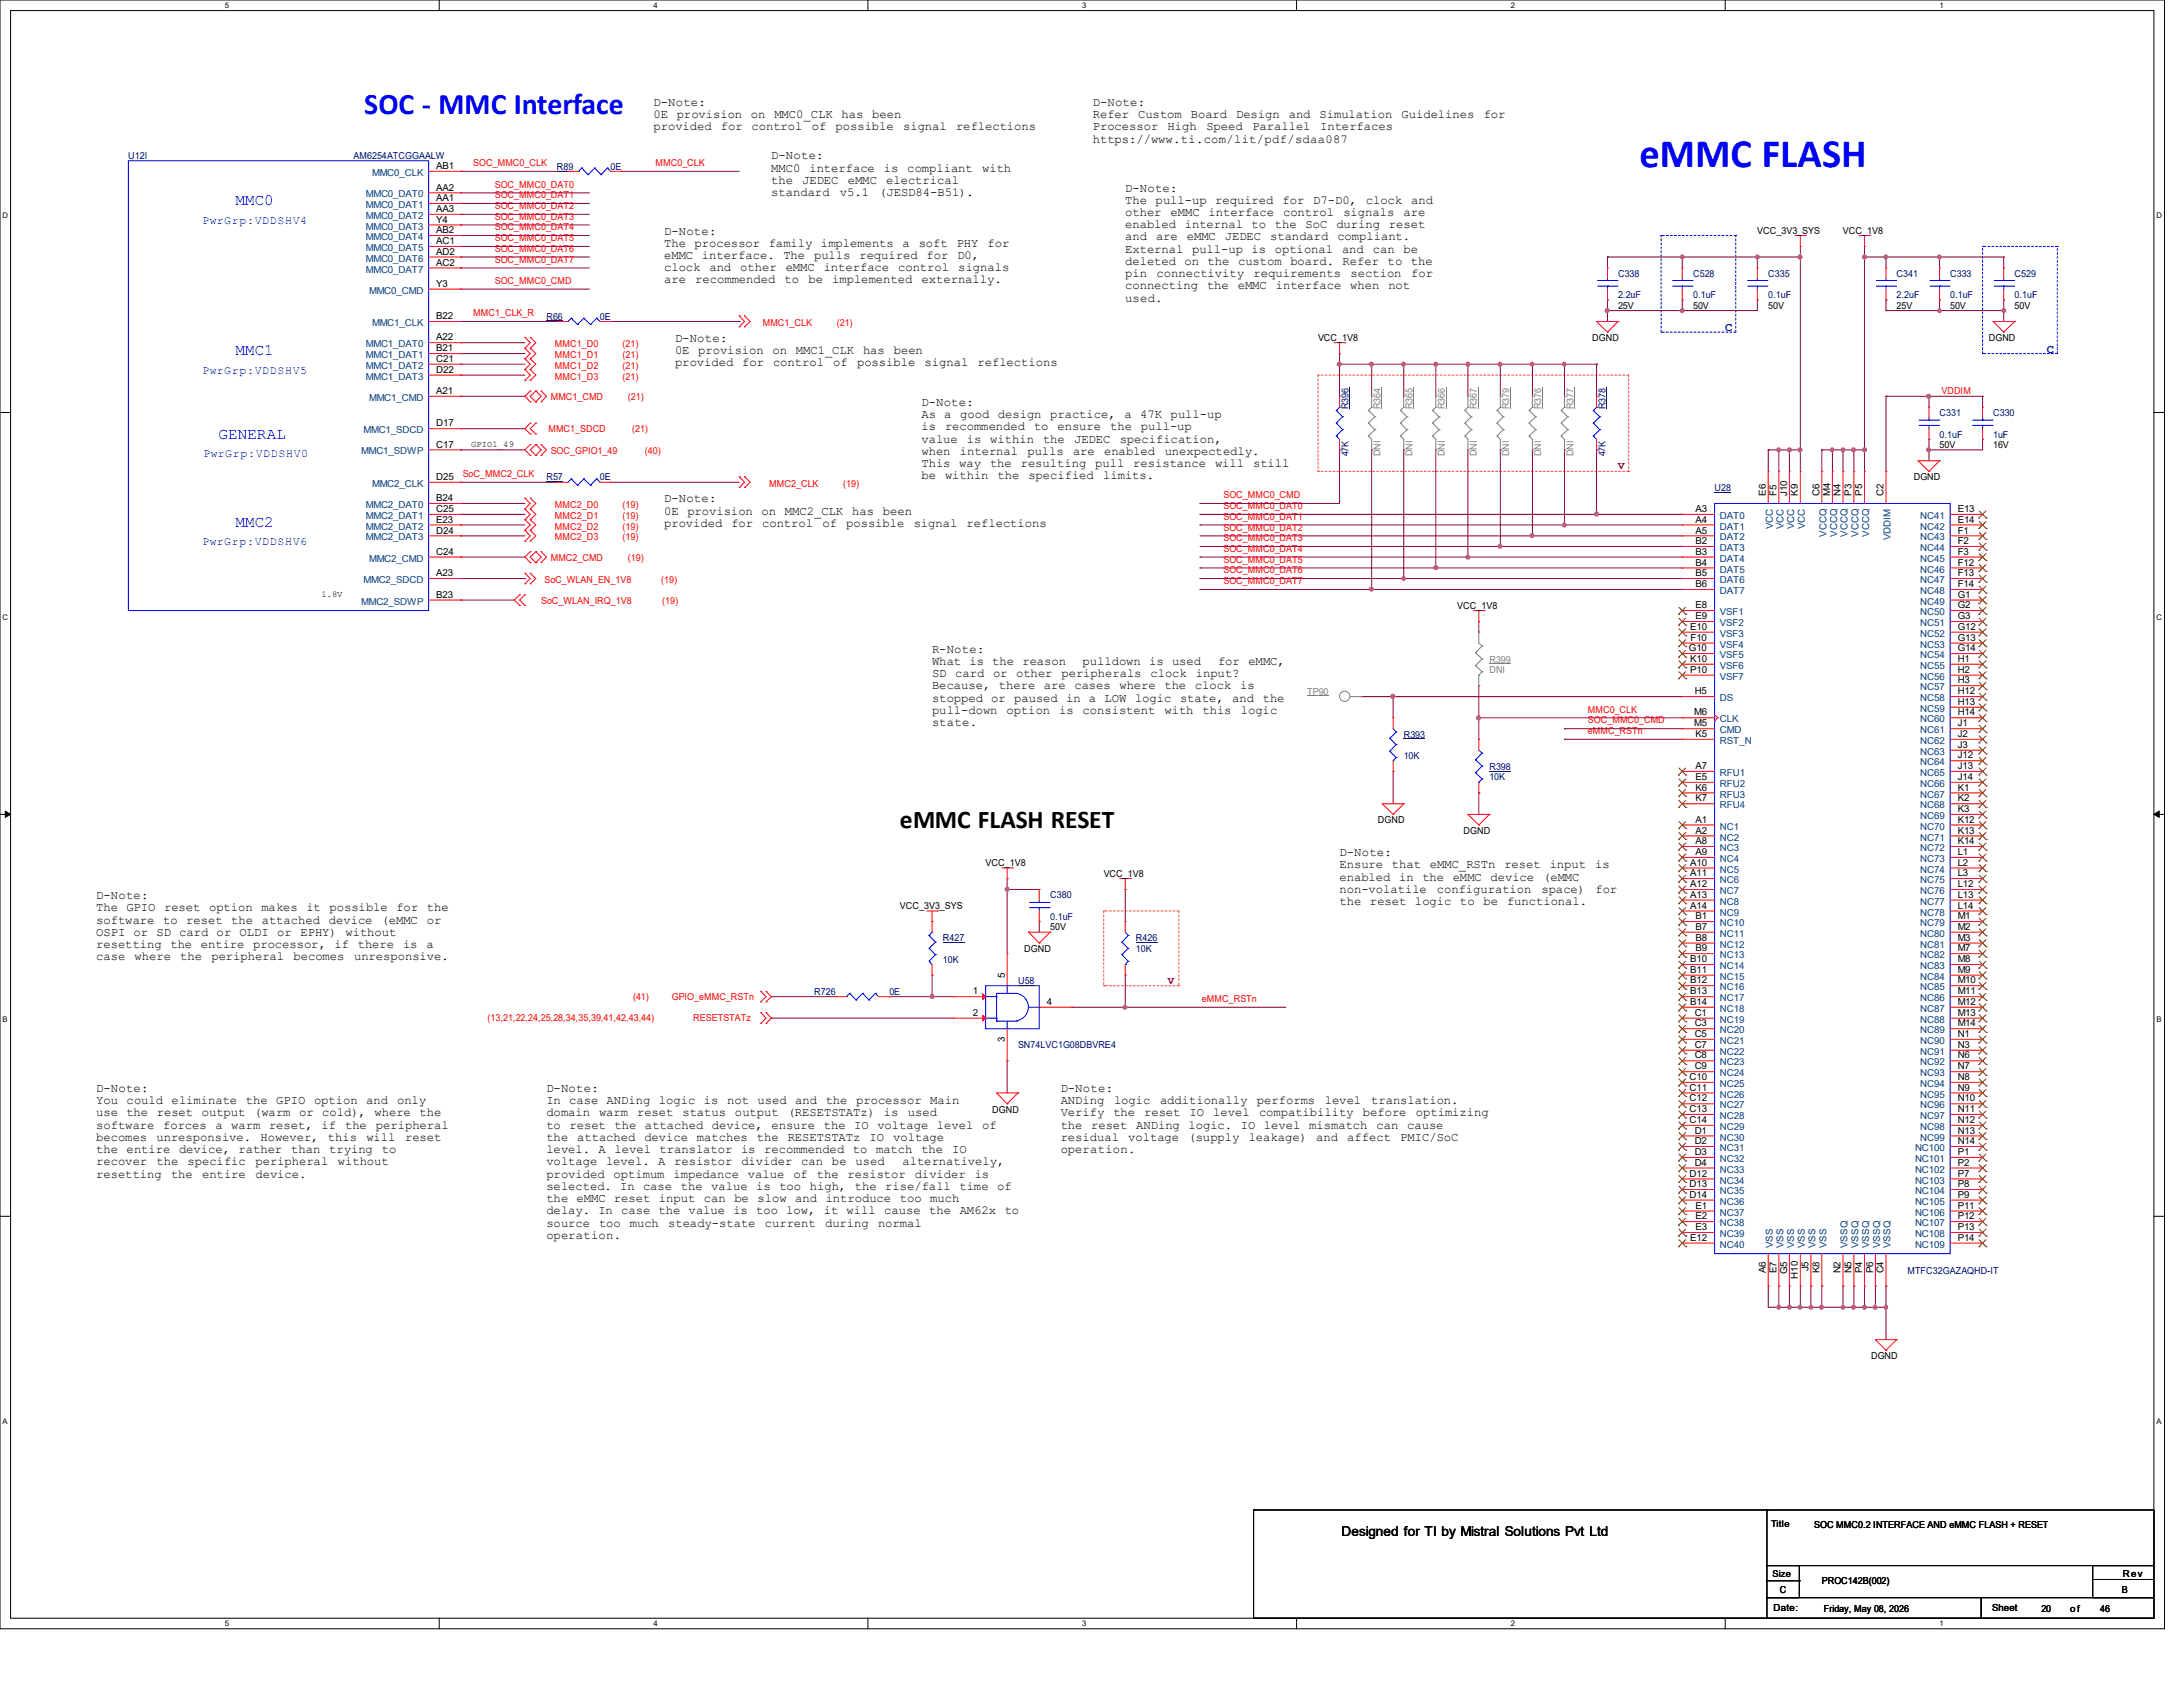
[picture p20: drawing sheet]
<svg xmlns="http://www.w3.org/2000/svg" width="279mm" height="216mm" viewBox="0 0 279 216" stroke-linecap="round" stroke-linejoin="round" font-family="sans-serif">
<defs><g id="words">
<text font-size="5.2" fill="#00f" x="209.8" y="21.3">eMMC FLASH</text>
<text font-size="3.8" fill="#00f" x="46.6" y="14.6">SOC - MMC Interface</text>
<text font-size="3.3" x="115.2" y="106">eMMC FLASH RESET</text>
<g font-size="2" fill="#00f">
<text x="30.1" y="26.2">MMC0</text>
<text x="30.1" y="45.4">MMC1</text>
<text x="28" y="56.1">GENERAL</text>
<text x="30.1" y="67.4">MMC2</text>
</g>
<text font-size="1.7" x="171.7" y="196.6">Designed for TI by Mistral Solutions Pvt Ltd</text>
<g font-size="1.6">
<text x="83.7" y="13.5">D-Note:</text>
<text x="83.7" y="15.1">0E</text>
<text x="83.7" y="16.7">provided</text>
<text x="86.6" y="15.1">provision on</text>
<text x="92.3" y="16.7">for</text>
<text x="96.2" y="16.7">control</text>
<text x="99.1" y="15.1">MMC0_CLK</text>
<text x="103.9" y="16.7">of</text>
<text x="107" y="16.7">possible</text>
<text x="107.7" y="15.1">has</text>
<text x="111.6" y="15.1">been</text>
<text x="115.6" y="16.7">signal</text>
<text x="122.4" y="16.7">reflections</text>
<text x="139.9" y="13.5">D-Note:</text>
<text x="139.9" y="15.1">Refer</text>
<text x="139.9" y="16.7">Processor</text>
<text x="145.7" y="15.1">Custom</text>
<text x="149.4" y="16.7">High</text>
<text x="152.4" y="15.1">Board</text>
<text x="154.4" y="16.7">Speed</text>
<text x="158.2" y="15.1">Design</text>
<text x="160.3" y="16.7">Parallel</text>
<text x="164.9" y="15.1">and</text>
<text x="168.9" y="15.1">Simulation</text>
<text x="169" y="16.7">Interfaces</text>
<text x="179.4" y="15.1">Guidelines</text>
<text x="189.9" y="15.1">for</text>
<text x="98.7" y="20.4">D-Note:</text>
<text x="98.7" y="22">MMC0</text>
<text x="98.7" y="23.5">the</text>
<text x="102.7" y="23.5">JEDEC</text>
<text x="103.6" y="22">interface</text>
<text x="108.5" y="23.5">eMMC</text>
<text x="113.1" y="22">is</text>
<text x="113.4" y="23.5">electrical</text>
<text x="116.1" y="22">compliant</text>
<text x="125.7" y="22">with</text>
<text x="139.9" y="18.2">https://www.ti.com/lit/pdf/sdaa087</text>
<text x="98.7" y="25.1">standard</text>
<text x="107.5" y="25.1">v5.1</text>
<text x="112.5" y="25.1">(JESD84-B51).</text>
<text x="144" y="24.5">D-Note:</text>
<text x="144" y="26.1">The pull-up required</text>
<text x="144" y="27.6">other</text>
<text x="144" y="29.2">enabled</text>
<text x="149.8" y="27.6">eMMC</text>
<text x="151.6" y="29.2">internal to</text>
<text x="154.7" y="27.6">interface</text>
<text x="163.2" y="29.2">the</text>
<text x="164.1" y="26.1">for</text>
<text x="164.2" y="27.6">control</text>
<text x="167.1" y="29.2">SoC</text>
<text x="168.1" y="26.1">D7-D0,</text>
<text x="171" y="29.2">during</text>
<text x="171.9" y="27.6">signals</text>
<text x="174.8" y="26.1">clock</text>
<text x="177.8" y="29.2">reset</text>
<text x="179.6" y="27.6">are</text>
<text x="180.6" y="26.1">and</text>
<text x="85" y="30">D-Note:</text>
<text x="85" y="31.6">The processor</text>
<text x="85" y="33.1">eMMC interface.</text>
<text x="85" y="34.7">clock</text>
<text x="90.8" y="34.7">and</text>
<text x="94.8" y="34.7">other</text>
<text x="98.4" y="31.6">family implements a</text>
<text x="100.3" y="33.1">The</text>
<text x="100.6" y="34.7">eMMC</text>
<text x="104.2" y="33.1">pulls</text>
<text x="105.4" y="34.7">interface</text>
<text x="110" y="33.1">required</text>
<text x="114.9" y="34.7">control</text>
<text x="117.6" y="31.6">soft</text>
<text x="118.6" y="33.1">for</text>
<text x="122.5" y="31.6">PHY</text>
<text x="122.5" y="33.1">D0,</text>
<text x="122.7" y="34.7">signals</text>
<text x="126.4" y="31.6">for</text>
<text x="144" y="30.8">and</text>
<text x="144" y="32.3">External pull-up is</text>
<text x="144" y="33.9">deleted on the custom</text>
<text x="144" y="35.5">pin</text>
<text x="148" y="30.8">are</text>
<text x="148" y="35.5">connectivity</text>
<text x="151.9" y="30.8">eMMC</text>
<text x="156.8" y="30.8">JEDEC</text>
<text x="160.4" y="35.5">requirements</text>
<text x="162.6" y="30.8">standard</text>
<text x="163.2" y="32.3">optional</text>
<text x="165.2" y="33.9">board. Refer to the</text>
<text x="171.2" y="30.8">compliant.</text>
<text x="171.8" y="32.3">and</text>
<text x="172.9" y="35.5">section</text>
<text x="175.7" y="32.3">can</text>
<text x="179.6" y="32.3">be</text>
<text x="180.6" y="35.5">for</text>
<text x="85" y="36.3">are</text>
<text x="89" y="36.3">recommended</text>
<text x="100.4" y="36.3">to</text>
<text x="103.5" y="36.3">be</text>
<text x="106.5" y="36.3">implemented</text>
<text x="118" y="36.3">externally.</text>
<text x="144" y="37">connecting</text>
<text x="144" y="38.6">used.</text>
<text x="154.5" y="37">the</text>
<text x="158.4" y="37">eMMC</text>
<text x="163.3" y="37">interface</text>
<text x="172.8" y="37">when</text>
<text x="177.7" y="37">not</text>
<text x="86.4" y="43.7">D-Note:</text>
<text x="86.4" y="45.3">0E</text>
<text x="86.4" y="46.9">provided</text>
<text x="89.4" y="45.3">provision</text>
<text x="95" y="46.9">for</text>
<text x="98.9" y="45.3">on</text>
<text x="98.9" y="46.9">control</text>
<text x="101.9" y="45.3">MMC1_CLK</text>
<text x="106.6" y="46.9">of</text>
<text x="109.7" y="46.9">possible</text>
<text x="110.5" y="45.3">has</text>
<text x="114.4" y="45.3">been</text>
<text x="118.3" y="46.9">signal</text>
<text x="125.1" y="46.9">reflections</text>
<text x="117.9" y="51.9">D-Note:</text>
<text x="117.9" y="53.5">As a</text>
<text x="122.9" y="53.5">good design</text>
<text x="134.4" y="53.5">practice, a 47K pull-up</text>
<text x="117.9" y="55.1">is</text>
<text x="117.9" y="56.6">value</text>
<text x="117.9" y="58.2">when</text>
<text x="117.9" y="59.8">This way</text>
<text x="121" y="55.1">recommended</text>
<text x="122.9" y="58.2">internal</text>
<text x="123.7" y="56.6">is</text>
<text x="126.7" y="59.8">the</text>
<text x="126.7" y="56.6">within</text>
<text x="130.7" y="59.8">resulting</text>
<text x="131.5" y="58.2">pulls</text>
<text x="132.3" y="55.1">to</text>
<text x="133.5" y="56.6">the</text>
<text x="135.3" y="55.1">ensure</text>
<text x="137.3" y="58.2">are</text>
<text x="137.5" y="56.6">JEDEC</text>
<text x="140.2" y="59.8">pull</text>
<text x="141.3" y="58.2">enabled</text>
<text x="142.1" y="55.1">the</text>
<text x="143.3" y="56.6">specification,</text>
<text x="145" y="59.8">resistance</text>
<text x="146" y="55.1">pull-up</text>
<text x="149.1" y="58.2">unexpectedly.</text>
<text x="155.5" y="59.8">will</text>
<text x="160.4" y="59.8">still</text>
<text x="85" y="64.3">D-Note:</text>
<text x="85" y="65.9">0E</text>
<text x="88" y="65.9">provision on</text>
<text x="100.5" y="65.9">MMC2_CLK</text>
<text x="109.1" y="65.9">has</text>
<text x="113" y="65.9">been</text>
<text x="117.9" y="61.3">be</text>
<text x="121" y="61.3">within</text>
<text x="127.7" y="61.3">the</text>
<text x="131.6" y="61.3">specified</text>
<text x="141.2" y="61.3">limits.</text>
<text x="85" y="67.4">provided</text>
<text x="93.6" y="67.4">for</text>
<text x="97.5" y="67.4">control</text>
<text x="105.3" y="67.4">of</text>
<text x="108.3" y="67.4">possible</text>
<text x="116.9" y="67.4">signal</text>
<text x="123.7" y="67.4">reflections</text>
<text x="119.3" y="83.5">R-Note:</text>
<text x="119.3" y="85.1">What is the reason</text>
<text x="119.3" y="86.7">SD</text>
<text x="119.3" y="88.2">Because, there are</text>
<text x="119.3" y="89.8">stopped or paused in a LOW</text>
<text x="122.3" y="86.7">card or other</text>
<text x="135.9" y="86.7">peripherals</text>
<text x="137.5" y="88.2">cases where</text>
<text x="138.6" y="85.1">pulldown is used</text>
<text x="145.3" y="89.8">logic</text>
<text x="147.2" y="86.7">clock</text>
<text x="149" y="88.2">the</text>
<text x="151" y="89.8">state, and the</text>
<text x="152.9" y="88.2">clock</text>
<text x="153.1" y="86.7">input?</text>
<text x="155.9" y="85.1">for</text>
<text x="158.7" y="88.2">is</text>
<text x="159.8" y="85.1">eMMC,</text>
<text x="119.3" y="91.4">pull-down</text>
<text x="119.3" y="92.9">state.</text>
<text x="128.8" y="91.4">option</text>
<text x="135.6" y="91.4">is</text>
<text x="138.6" y="91.4">consistent</text>
<text x="149" y="91.4">with</text>
<text x="153.9" y="91.4">this</text>
<text x="158.8" y="91.4">logic</text>
<text x="171.4" y="109.6">D-Note:</text>
<text x="171.4" y="111.1">Ensure that</text>
<text x="171.4" y="112.7">enabled</text>
<text x="179.1" y="112.7">in</text>
<text x="182" y="112.7">the eMMC</text>
<text x="183" y="111.1">eMMC_RSTn</text>
<text x="190.8" y="112.7">device</text>
<text x="192.5" y="111.1">reset</text>
<text x="197.5" y="112.7">(eMMC</text>
<text x="198.3" y="111.1">input</text>
<text x="204.2" y="111.1">is</text>
<text x="12.3" y="115.1">D-Note:</text>
<text x="12.3" y="116.6">The GPIO reset option</text>
<text x="12.3" y="118.2">software to reset the attached</text>
<text x="12.3" y="119.8">OSPI or SD card or OLDI or EPHY) without</text>
<text x="33.5" y="116.6">makes</text>
<text x="39.2" y="116.6">it</text>
<text x="42.1" y="118.2">device</text>
<text x="42.2" y="116.6">possible</text>
<text x="48.8" y="118.2">(eMMC</text>
<text x="50.7" y="116.6">for the</text>
<text x="54.6" y="118.2">or</text>
<text x="171.4" y="114.3">non-volatile</text>
<text x="171.4" y="115.8">the reset logic to</text>
<text x="183.9" y="114.3">configuration</text>
<text x="189.9" y="115.8">be</text>
<text x="192.9" y="115.8">functional.</text>
<text x="197.3" y="114.3">space)</text>
<text x="204.2" y="114.3">for</text>
<text x="12.3" y="121.3">resetting the</text>
<text x="12.3" y="122.9">case</text>
<text x="17.2" y="122.9">where</text>
<text x="23.1" y="122.9">the</text>
<text x="25.7" y="121.3">entire processor, if there</text>
<text x="27.1" y="122.9">peripheral</text>
<text x="37.6" y="122.9">becomes</text>
<text x="45.3" y="122.9">unresponsive.</text>
<text x="51.6" y="121.3">is</text>
<text x="54.6" y="121.3">a</text>
<text x="12.3" y="139.7">D-Note:</text>
<text x="12.3" y="141.3">You could eliminate</text>
<text x="12.3" y="142.9">use the</text>
<text x="20.1" y="142.9">reset</text>
<text x="25.8" y="142.9">output (warm or cold),</text>
<text x="31.5" y="141.3">the GPIO</text>
<text x="40.2" y="141.3">option and</text>
<text x="47.9" y="142.9">where</text>
<text x="50.8" y="141.3">only</text>
<text x="53.7" y="142.9">the</text>
<text x="69.9" y="139.7">D-Note:</text>
<text x="69.9" y="141.3">In case ANDing</text>
<text x="69.9" y="142.9">domain</text>
<text x="76.7" y="142.9">warm</text>
<text x="81.5" y="142.9">reset</text>
<text x="84.3" y="141.3">logic</text>
<text x="87.3" y="142.9">status</text>
<text x="90.1" y="141.3">is</text>
<text x="93.1" y="141.3">not used</text>
<text x="94.1" y="142.9">output</text>
<text x="100.8" y="142.9">(RESETSTATz)</text>
<text x="101.8" y="141.3">and the processor</text>
<text x="113.1" y="142.9">is</text>
<text x="116.2" y="142.9">used</text>
<text x="119.1" y="141.3">Main</text>
<text x="135.8" y="139.7">D-Note:</text>
<text x="135.8" y="141.3">ANDing</text>
<text x="135.8" y="142.9">Verify</text>
<text x="142.5" y="142.9">the</text>
<text x="142.6" y="141.3">logic</text>
<text x="146.4" y="142.9">reset</text>
<text x="148.5" y="141.3">additionally</text>
<text x="152.2" y="142.9">IO</text>
<text x="155.3" y="142.9">level</text>
<text x="160.9" y="141.3">performs</text>
<text x="161.1" y="142.9">compatibility</text>
<text x="169.6" y="141.3">level</text>
<text x="174.4" y="142.9">before</text>
<text x="175.5" y="141.3">translation.</text>
<text x="181.2" y="142.9">optimizing</text>
<text x="12.3" y="144.4">software forces</text>
<text x="12.3" y="146">becomes</text>
<text x="12.3" y="147.6">the entire</text>
<text x="12.3" y="149.1">recover</text>
<text x="20" y="146">unresponsive.</text>
<text x="20" y="149.1">the</text>
<text x="22.9" y="147.6">device, rather</text>
<text x="24" y="149.1">specific</text>
<text x="27.6" y="144.4">a warm</text>
<text x="32.7" y="149.1">peripheral</text>
<text x="33.3" y="146">However,</text>
<text x="34.4" y="144.4">reset,</text>
<text x="37.3" y="147.6">than</text>
<text x="41.2" y="144.4">if</text>
<text x="42" y="146">this</text>
<text x="42.1" y="147.6">trying</text>
<text x="43.2" y="149.1">without</text>
<text x="44.2" y="144.4">the</text>
<text x="46.9" y="146">will</text>
<text x="48.1" y="144.4">peripheral</text>
<text x="48.9" y="147.6">to</text>
<text x="51.8" y="146">reset</text>
<text x="69.9" y="144.4">to</text>
<text x="69.9" y="146">the</text>
<text x="69.9" y="147.6">level. A</text>
<text x="69.9" y="149.1">voltage</text>
<text x="72.9" y="144.4">reset</text>
<text x="73.9" y="146">attached</text>
<text x="77.6" y="149.1">level. A</text>
<text x="78.7" y="144.4">the attached device, ensure</text>
<text x="78.7" y="147.6">level translator is</text>
<text x="82.5" y="146">device</text>
<text x="86.3" y="149.1">resistor</text>
<text x="89.2" y="146">matches</text>
<text x="94.9" y="149.1">divider</text>
<text x="96.9" y="146">the</text>
<text x="97.8" y="147.6">recommended to match</text>
<text x="100.8" y="146">RESETSTATz</text>
<text x="102.5" y="149.1">can</text>
<text x="105.4" y="144.4">the IO</text>
<text x="106.5" y="149.1">be</text>
<text x="109.5" y="149.1">used</text>
<text x="111.3" y="146">IO</text>
<text x="112.3" y="144.4">voltage</text>
<text x="114.3" y="146">voltage</text>
<text x="115.5" y="149.1">alternatively,</text>
<text x="117.9" y="147.6">the</text>
<text x="119.9" y="144.4">level</text>
<text x="121.9" y="147.6">IO</text>
<text x="125.7" y="144.4">of</text>
<text x="135.8" y="144.4">the reset ANDing</text>
<text x="135.8" y="146">residual</text>
<text x="135.8" y="147.6">operation.</text>
<text x="144.4" y="146">voltage</text>
<text x="152.1" y="146">(supply</text>
<text x="152.1" y="144.4">logic. IO level</text>
<text x="159.8" y="146">leakage)</text>
<text x="167.6" y="144.4">mismatch</text>
<text x="168.5" y="146">and</text>
<text x="172.4" y="146">affect</text>
<text x="176.2" y="144.4">can</text>
<text x="179.2" y="146">PMIC/SoC</text>
<text x="180.1" y="144.4">cause</text>
<text x="12.3" y="150.7">resetting</text>
<text x="21.9" y="150.7">the</text>
<text x="25.9" y="150.7">entire</text>
<text x="32.7" y="150.7">device.</text>
<text x="69.9" y="150.7">provided</text>
<text x="69.9" y="152.3">selected. In case</text>
<text x="69.9" y="153.8">the eMMC reset input</text>
<text x="69.9" y="155.4">delay. In case the value is too low, it will cause the AM62x to</text>
<text x="78.5" y="150.7">optimum</text>
<text x="86.2" y="150.7">impedance</text>
<text x="87.1" y="152.3">the value is too high, the</text>
<text x="90.1" y="153.8">can</text>
<text x="94" y="153.8">be</text>
<text x="95.7" y="150.7">value</text>
<text x="97" y="153.8">slow and</text>
<text x="101.5" y="150.7">of</text>
<text x="104.5" y="150.7">the</text>
<text x="105.7" y="153.8">introduce too</text>
<text x="108.5" y="150.7">resistor</text>
<text x="113.3" y="152.3">rise/fall time of</text>
<text x="117.1" y="150.7">divider</text>
<text x="119.1" y="153.8">much</text>
<text x="124.8" y="150.7">is</text>
<text x="69.9" y="157">source</text>
<text x="69.9" y="158.5">operation.</text>
<text x="76.7" y="157">too</text>
<text x="80.6" y="157">much</text>
<text x="85.5" y="157">steady-state</text>
<text x="97.9" y="157">current</text>
<text x="105.6" y="157">during</text>
<text x="112.4" y="157">normal</text>
</g>
<g font-size="1.6" fill="#0000a0">
<text x="220.8" y="42.4">C</text>
<text x="262" y="45.1">C</text>
</g>
<g font-size="1.5" fill="#00f">
<text x="25.9" y="28.7">PwrGrp:VDDSHV4</text>
<text x="25.9" y="47.8">PwrGrp:VDDSHV5</text>
<text x="26" y="58.5">PwrGrp:VDDSHV0</text>
<text x="25.9" y="69.8">PwrGrp:VDDSHV6</text>
</g>
<g font-size="1.4" fill="#800000">
<text x="207.1" y="60.1">V</text>
<text x="149.5" y="125.9">V</text>
</g>
<g font-size="1.2" fill="#000080">
<text x="16.4" y="20.3">U12I</text>
<text x="45.3" y="20.3">AM6254ATCGGAALW</text>
<text x="71.3" y="21.7">R89</text>
<text x="78.1" y="21.7">0E</text>
<text x="207.1" y="35.4">C338</text>
<text x="216.7" y="35.4">C528</text>
<text x="226.3" y="35.4">C335</text>
<text x="242.7" y="35.4">C341</text>
<text x="249.6" y="35.4">C333</text>
<text x="257.8" y="35.4">C529</text>
<text x="69.9" y="40.9">R66</text>
<text x="76.8" y="40.9">0E</text>
<text x="207.1" y="38.1">2.2uF</text>
<text x="216.7" y="38.1">0.1uF</text>
<text x="226.3" y="38.1">0.1uF</text>
<text x="242.7" y="38.1">2.2uF</text>
<text x="249.6" y="38.1">0.1uF</text>
<text x="257.8" y="38.1">0.1uF</text>
<text x="172.6" y="52.4" transform="rotate(-90 172.6 52.4)">R396</text>
<text x="205.5" y="52.4" transform="rotate(-90 205.5 52.4)">R378</text>
<text x="248.2" y="53.3">C331</text>
<text x="255.1" y="53.3">C330</text>
<text x="172.6" y="58.4" transform="rotate(-90 172.6 58.4)">47K</text>
<text x="205.5" y="58.4" transform="rotate(-90 205.5 58.4)">47K</text>
<text x="248.2" y="56">0.1uF</text>
<text x="255.1" y="56">1uF</text>
<text x="69.9" y="61.5">R57</text>
<text x="76.8" y="61.5">0E</text>
<text x="219.5" y="62.9">U28</text>
<text x="179.7" y="94.4">R393</text>
<text x="179.7" y="97.2">10K</text>
<text x="190.6" y="98.5">R398</text>
<text x="190.6" y="99.9">10K</text>
<text x="134.4" y="115">C380</text>
<text x="134.4" y="117.7">0.1uF</text>
<text x="120.7" y="120.4">R427</text>
<text x="120.7" y="123.2">10K</text>
<text x="130.3" y="125.9">U58</text>
<text x="145.4" y="120.4">R426</text>
<text x="145.4" y="121.8">10K</text>
<text x="104.2" y="127.3">R726</text>
<text x="113.8" y="127.3">0E</text>
<text x="130.3" y="134.2">SN74LVC1G08DBVRE4</text>
<text x="244.1" y="163">MTFC32GAZAQHD-IT</text>
</g>
<g font-size="1.2" fill="#004080">
<text x="47.6" y="22.5">MMC0_CLK</text>
<text x="46.8" y="29.4">MMC0_DAT3</text>
<text x="46.8" y="26.6">MMC0_DAT1</text>
<text x="46.8" y="25.3">MMC0_DAT0</text>
<text x="46.8" y="28">MMC0_DAT2</text>
<text x="46.8" y="30.7">MMC0_DAT4</text>
<text x="46.8" y="32.1">MMC0_DAT5</text>
<text x="46.8" y="33.5">MMC0_DAT6</text>
<text x="46.8" y="34.9">MMC0_DAT7</text>
<text x="47.2" y="37.6">MMC0_CMD</text>
<text x="47.6" y="41.7">MMC1_CLK</text>
<text x="46.8" y="44.4">MMC1_DAT0</text>
<text x="46.8" y="45.8">MMC1_DAT1</text>
<text x="46.8" y="47.2">MMC1_DAT2</text>
<text x="46.8" y="48.6">MMC1_DAT3</text>
<text x="47.2" y="51.3">MMC1_CMD</text>
<text x="46.2" y="58.2">MMC1_SDWP</text>
<text x="46.5" y="55.5">MMC1_SDCD</text>
<text x="46.8" y="65">MMC2_DAT0</text>
<text x="47.6" y="62.3">MMC2_CLK</text>
<text x="46.8" y="66.4">MMC2_DAT1</text>
<text x="46.8" y="67.8">MMC2_DAT2</text>
<text x="46.8" y="69.2">MMC2_DAT3</text>
<text x="47.2" y="71.9">MMC2_CMD</text>
<text x="220.1" y="66.4">DAT0</text>
<text x="220.1" y="67.8">DAT1</text>
<text x="220.1" y="69.2">DAT2</text>
<text x="220.1" y="70.5">DAT3</text>
<text x="220.1" y="71.9">DAT4</text>
<text x="226.9" y="67.7" transform="rotate(-90 226.9 67.7)">VCC</text>
<text x="228.3" y="67.7" transform="rotate(-90 228.3 67.7)">VCC</text>
<text x="229.6" y="67.7" transform="rotate(-90 229.6 67.7)">VCC</text>
<text x="231" y="67.7" transform="rotate(-90 231 67.7)">VCC</text>
<text x="233.8" y="68.7" transform="rotate(-90 233.8 68.7)">VCCQ</text>
<text x="235.1" y="68.7" transform="rotate(-90 235.1 68.7)">VCCQ</text>
<text x="236.5" y="68.7" transform="rotate(-90 236.5 68.7)">VCCQ</text>
<text x="237.9" y="68.7" transform="rotate(-90 237.9 68.7)">VCCQ</text>
<text x="239.2" y="68.7" transform="rotate(-90 239.2 68.7)">VCCQ</text>
<text x="242" y="69.1" transform="rotate(-90 242 69.1)">VDDIM</text>
<text x="245.8" y="69.2">NC43</text>
<text x="245.8" y="70.5">NC44</text>
<text x="245.8" y="71.9">NC45</text>
<text x="245.8" y="67.8">NC42</text>
<text x="245.8" y="66.4">NC41</text>
<text x="46.2" y="77.4">MMC2_SDWP</text>
<text x="46.5" y="74.6">MMC2_SDCD</text>
<text x="220.1" y="73.3">DAT5</text>
<text x="220.1" y="74.6">DAT6</text>
<text x="220.1" y="76">DAT7</text>
<text x="245.8" y="73.3">NC46</text>
<text x="245.8" y="74.6">NC47</text>
<text x="245.8" y="76">NC48</text>
<text x="245.8" y="77.4">NC49</text>
<text x="220.1" y="78.7">VSF1</text>
<text x="220.1" y="80.1">VSF2</text>
<text x="220.1" y="81.5">VSF3</text>
<text x="220.1" y="82.9">VSF4</text>
<text x="245.8" y="78.7">NC50</text>
<text x="245.8" y="80.1">NC51</text>
<text x="245.8" y="81.5">NC52</text>
<text x="245.8" y="82.9">NC53</text>
<text x="220.1" y="84.2">VSF5</text>
<text x="220.1" y="89.7">DS</text>
<text x="220.1" y="85.6">VSF6</text>
<text x="220.1" y="87">VSF7</text>
<text x="245.8" y="84.2">NC54</text>
<text x="245.8" y="85.6">NC55</text>
<text x="245.8" y="87">NC56</text>
<text x="245.8" y="88.3">NC57</text>
<text x="245.8" y="89.7">NC58</text>
<text x="220.1" y="95.2">RST_N</text>
<text x="220.1" y="93.9">CMD</text>
<text x="220.1" y="92.5">CLK</text>
<text x="245.8" y="91.1">NC59</text>
<text x="245.8" y="92.5">NC60</text>
<text x="245.8" y="93.9">NC61</text>
<text x="245.8" y="95.2">NC62</text>
<text x="220.1" y="99.3">RFU1</text>
<text x="220.1" y="100.7">RFU2</text>
<text x="245.8" y="96.6">NC63</text>
<text x="245.8" y="98">NC64</text>
<text x="245.8" y="99.3">NC65</text>
<text x="245.8" y="100.7">NC66</text>
<text x="220.1" y="102.1">RFU3</text>
<text x="220.1" y="103.5">RFU4</text>
<text x="220.1" y="106.2">NC1</text>
<text x="220.1" y="107.6">NC2</text>
<text x="245.8" y="102.1">NC67</text>
<text x="245.8" y="103.5">NC68</text>
<text x="245.8" y="104.8">NC69</text>
<text x="245.8" y="106.2">NC70</text>
<text x="245.8" y="107.6">NC71</text>
<text x="220.1" y="108.9">NC3</text>
<text x="220.1" y="110.3">NC4</text>
<text x="220.1" y="111.7">NC5</text>
<text x="220.1" y="113">NC6</text>
<text x="245.8" y="108.9">NC72</text>
<text x="245.8" y="110.3">NC73</text>
<text x="245.8" y="111.7">NC74</text>
<text x="245.8" y="113">NC75</text>
<text x="220.1" y="114.4">NC7</text>
<text x="220.1" y="115.8">NC8</text>
<text x="220.1" y="117.2">NC9</text>
<text x="220.1" y="118.5">NC10</text>
<text x="220.1" y="119.9">NC11</text>
<text x="245.8" y="114.4">NC76</text>
<text x="245.8" y="115.8">NC77</text>
<text x="245.8" y="117.2">NC78</text>
<text x="245.8" y="118.5">NC79</text>
<text x="245.8" y="119.9">NC80</text>
<text x="220.1" y="121.3">NC12</text>
<text x="220.1" y="122.6">NC13</text>
<text x="220.1" y="124">NC14</text>
<text x="220.1" y="125.4">NC15</text>
<text x="245.8" y="121.3">NC81</text>
<text x="245.8" y="122.6">NC82</text>
<text x="245.8" y="124">NC83</text>
<text x="245.8" y="125.4">NC84</text>
<text x="220.1" y="126.7">NC16</text>
<text x="220.1" y="128.1">NC17</text>
<text x="220.1" y="129.5">NC18</text>
<text x="220.1" y="130.9">NC19</text>
<text x="245.8" y="126.7">NC85</text>
<text x="245.8" y="128.1">NC86</text>
<text x="245.8" y="129.5">NC87</text>
<text x="245.8" y="130.9">NC88</text>
<text x="220.1" y="132.2">NC20</text>
<text x="220.1" y="133.6">NC21</text>
<text x="220.1" y="135">NC22</text>
<text x="220.1" y="136.4">NC23</text>
<text x="220.1" y="137.8">NC24</text>
<text x="245.8" y="132.2">NC89</text>
<text x="245.8" y="133.6">NC90</text>
<text x="245.8" y="135">NC91</text>
<text x="245.8" y="136.4">NC92</text>
<text x="245.8" y="137.8">NC93</text>
<text x="220.1" y="139.1">NC25</text>
<text x="220.1" y="140.5">NC26</text>
<text x="220.1" y="141.9">NC27</text>
<text x="220.1" y="143.2">NC28</text>
<text x="245.8" y="139.1">NC94</text>
<text x="245.8" y="140.5">NC95</text>
<text x="245.8" y="141.9">NC96</text>
<text x="245.8" y="143.2">NC97</text>
<text x="220.1" y="144.6">NC29</text>
<text x="220.1" y="146">NC30</text>
<text x="220.1" y="147.3">NC31</text>
<text x="220.1" y="148.7">NC32</text>
<text x="245.1" y="147.3">NC100</text>
<text x="245.1" y="148.7">NC101</text>
<text x="245.8" y="144.6">NC98</text>
<text x="245.8" y="146">NC99</text>
<text x="220.1" y="150.1">NC33</text>
<text x="220.1" y="151.5">NC34</text>
<text x="220.1" y="152.8">NC35</text>
<text x="220.1" y="154.2">NC36</text>
<text x="220.1" y="155.6">NC37</text>
<text x="245.1" y="150.1">NC102</text>
<text x="245.1" y="151.5">NC103</text>
<text x="245.1" y="152.8">NC104</text>
<text x="245.1" y="154.2">NC105</text>
<text x="245.1" y="155.6">NC106</text>
<text x="220.1" y="156.9">NC38</text>
<text x="220.1" y="158.3">NC39</text>
<text x="220.1" y="159.7">NC40</text>
<text x="226.9" y="159.8" transform="rotate(-90 226.9 159.8)">VSS</text>
<text x="228.3" y="159.8" transform="rotate(-90 228.3 159.8)">VSS</text>
<text x="229.6" y="159.8" transform="rotate(-90 229.6 159.8)">VSS</text>
<text x="231" y="159.8" transform="rotate(-90 231 159.8)">VSS</text>
<text x="232.4" y="159.8" transform="rotate(-90 232.4 159.8)">VSS</text>
<text x="233.8" y="159.8" transform="rotate(-90 233.8 159.8)">VSS</text>
<text x="236.5" y="159.8" transform="rotate(-90 236.5 159.8)">VSSQ</text>
<text x="237.9" y="159.8" transform="rotate(-90 237.9 159.8)">VSSQ</text>
<text x="239.2" y="159.8" transform="rotate(-90 239.2 159.8)">VSSQ</text>
<text x="240.6" y="159.8" transform="rotate(-90 240.6 159.8)">VSSQ</text>
<text x="242" y="159.8" transform="rotate(-90 242 159.8)">VSSQ</text>
<text x="245.1" y="156.9">NC107</text>
<text x="245.1" y="158.3">NC108</text>
<text x="245.1" y="159.7">NC109</text>
</g>
<g font-size="1.2">
<text x="55.8" y="21.6">AB1</text>
<text x="55.8" y="28.5">Y4</text>
<text x="55.8" y="25.7">AA1</text>
<text x="55.8" y="24.4">AA2</text>
<text x="55.8" y="27.1">AA3</text>
<text x="55.8" y="29.8">AB2</text>
<text x="224.9" y="29.9">VCC_3V3_SYS</text>
<text x="235.9" y="29.9">VCC_1V8</text>
<text x="55.8" y="31.2">AC1</text>
<text x="55.8" y="32.6">AD2</text>
<text x="55.8" y="34">AC2</text>
<text x="55.8" y="40.9">B22</text>
<text x="55.8" y="36.7">Y3</text>
<text x="207.1" y="39.5">25V</text>
<text x="216.7" y="39.5">50V</text>
<text x="226.3" y="39.5">50V</text>
<text x="242.7" y="39.5">25V</text>
<text x="249.6" y="39.5">50V</text>
<text x="257.8" y="39.5">50V</text>
<text x="55.8" y="43.6">A22</text>
<text x="55.8" y="45">B21</text>
<text x="55.8" y="46.3">C21</text>
<text x="55.8" y="47.7">D22</text>
<text x="168.7" y="43.6">VCC_1V8</text>
<text x="203.8" y="43.6">DGND</text>
<text x="254.5" y="43.6">DGND</text>
<text x="55.8" y="50.4">A21</text>
<text x="55.8" y="57.3">C17</text>
<text x="55.8" y="54.6">D17</text>
<text x="248.2" y="57.4">50V</text>
<text x="255.1" y="57.4">16V</text>
<text x="55.8" y="61.4">D25</text>
<text x="55.8" y="64.1">B24</text>
<text x="55.8" y="65.5">C25</text>
<text x="217" y="65.5">A3</text>
<text x="226" y="63.5" transform="rotate(-90 226 63.5)">E6</text>
<text x="227.4" y="63.5" transform="rotate(-90 227.4 63.5)">F5</text>
<text x="228.7" y="63.5" transform="rotate(-90 228.7 63.5)">J10</text>
<text x="230.1" y="63.5" transform="rotate(-90 230.1 63.5)">K9</text>
<text x="232.9" y="63.5" transform="rotate(-90 232.9 63.5)">C6</text>
<text x="234.2" y="63.5" transform="rotate(-90 234.2 63.5)">M4</text>
<text x="235.6" y="63.5" transform="rotate(-90 235.6 63.5)">N4</text>
<text x="237" y="63.5" transform="rotate(-90 237 63.5)">P3</text>
<text x="238.3" y="63.5" transform="rotate(-90 238.3 63.5)">P5</text>
<text x="241.1" y="63.5" transform="rotate(-90 241.1 63.5)">C2</text>
<text x="244.9" y="61.5">DGND</text>
<text x="250.6" y="65.5">E13</text>
<text x="55.8" y="71">C24</text>
<text x="55.8" y="66.9">E23</text>
<text x="55.8" y="68.3">D24</text>
<text x="217" y="66.9">A4</text>
<text x="217" y="68.3">A5</text>
<text x="217" y="69.6">B2</text>
<text x="217" y="71">B3</text>
<text x="250.6" y="68.3">F1</text>
<text x="250.6" y="69.6">F2</text>
<text x="250.6" y="71">F3</text>
<text x="250.6" y="66.9">E14</text>
<text x="55.8" y="73.7">A23</text>
<text x="55.8" y="76.5">B23</text>
<text x="186.5" y="77.9">VCC_1V8</text>
<text x="217" y="72.4">B4</text>
<text x="217" y="73.7">B5</text>
<text x="217" y="75.1">B6</text>
<text x="217" y="77.9">E8</text>
<text x="250.6" y="72.4">F12</text>
<text x="250.6" y="73.7">F13</text>
<text x="250.6" y="75.1">F14</text>
<text x="250.6" y="76.5">G1</text>
<text x="250.6" y="77.9">G2</text>
<text x="216.1" y="83.4">G10</text>
<text x="216.3" y="80.6">E10</text>
<text x="216.4" y="82">F10</text>
<text x="217" y="79.2">E9</text>
<text x="250.6" y="79.2">G3</text>
<text x="250.6" y="80.6">G12</text>
<text x="250.6" y="82">G13</text>
<text x="250.6" y="83.4">G14</text>
<text x="216.3" y="84.7">K10</text>
<text x="216.3" y="86.1">P10</text>
<text x="216.9" y="88.9">H5</text>
<text x="250.6" y="84.7">H1</text>
<text x="250.6" y="86.1">H2</text>
<text x="250.6" y="87.5">H3</text>
<text x="250.6" y="88.9">H12</text>
<text x="216.8" y="93">M5</text>
<text x="216.8" y="91.6">M6</text>
<text x="217" y="94.3">K5</text>
<text x="250.6" y="90.2">H13</text>
<text x="250.6" y="91.6">H14</text>
<text x="250.6" y="93">J1</text>
<text x="250.6" y="94.3">J2</text>
<text x="250.6" y="95.7">J3</text>
<text x="217" y="98.4">A7</text>
<text x="217" y="99.8">E5</text>
<text x="217" y="101.2">K6</text>
<text x="250.6" y="97.1">J12</text>
<text x="250.6" y="98.4">J13</text>
<text x="250.6" y="99.8">J14</text>
<text x="250.6" y="101.2">K1</text>
<text x="176.4" y="105.4">DGND</text>
<text x="187.3" y="106.7">DGND</text>
<text x="217" y="102.6">K7</text>
<text x="217" y="105.3">A1</text>
<text x="217" y="106.7">A2</text>
<text x="250.6" y="102.6">K2</text>
<text x="250.6" y="103.9">K3</text>
<text x="250.6" y="105.3">K12</text>
<text x="250.6" y="106.7">K13</text>
<text x="126.2" y="110.9">VCC_1V8</text>
<text x="141.3" y="112.2">VCC_1V8</text>
<text x="216.3" y="110.8">A10</text>
<text x="216.3" y="112.1">A11</text>
<text x="216.3" y="113.5">A12</text>
<text x="217" y="108">A8</text>
<text x="217" y="109.4">A9</text>
<text x="250.6" y="108">K14</text>
<text x="250.6" y="109.4">L1</text>
<text x="250.6" y="110.8">L2</text>
<text x="250.6" y="112.1">L3</text>
<text x="250.6" y="113.5">L12</text>
<text x="115.2" y="116.3">VCC_3V3_SYS</text>
<text x="134.4" y="119.1">50V</text>
<text x="216.3" y="114.9">A13</text>
<text x="216.3" y="116.3">A14</text>
<text x="217" y="117.6">B1</text>
<text x="217" y="119">B7</text>
<text x="250.6" y="114.9">L13</text>
<text x="250.6" y="116.3">L14</text>
<text x="250.6" y="117.6">M1</text>
<text x="250.6" y="119">M2</text>
<text x="128.6" y="125.2" transform="rotate(-90 128.6 125.2)">5</text>
<text x="131.1" y="121.8">DGND</text>
<text x="216.3" y="123.1">B10</text>
<text x="216.3" y="124.5">B11</text>
<text x="216.3" y="125.9">B12</text>
<text x="217" y="120.4">B8</text>
<text x="217" y="121.7">B9</text>
<text x="250.6" y="120.4">M3</text>
<text x="250.6" y="121.7">M7</text>
<text x="250.6" y="123.1">M8</text>
<text x="250.6" y="124.5">M9</text>
<text x="250.6" y="125.9">M10</text>
<text x="124.5" y="127.3">1</text>
<text x="124.5" y="130">2</text>
<text x="134" y="128.6">4</text>
<text x="216.3" y="127.3">B13</text>
<text x="216.3" y="128.6">B14</text>
<text x="216.9" y="130">C1</text>
<text x="216.9" y="131.4">C3</text>
<text x="250.6" y="127.3">M11</text>
<text x="250.6" y="128.6">M12</text>
<text x="250.6" y="130">M13</text>
<text x="250.6" y="131.4">M14</text>
<text x="128.6" y="133.3" transform="rotate(-90 128.6 133.3)">3</text>
<text x="216.9" y="132.7">C5</text>
<text x="216.9" y="134.1">C7</text>
<text x="216.9" y="135.5">C8</text>
<text x="216.9" y="136.9">C9</text>
<text x="250.6" y="132.7">N1</text>
<text x="250.6" y="134.1">N3</text>
<text x="250.6" y="135.5">N6</text>
<text x="250.6" y="136.9">N7</text>
<text x="127" y="142.4">DGND</text>
<text x="216.2" y="138.2">C10</text>
<text x="216.2" y="139.6">C11</text>
<text x="216.2" y="141">C12</text>
<text x="216.2" y="142.3">C13</text>
<text x="216.2" y="143.7">C14</text>
<text x="250.6" y="138.2">N8</text>
<text x="250.6" y="139.6">N9</text>
<text x="250.6" y="141">N10</text>
<text x="250.6" y="142.3">N11</text>
<text x="250.6" y="143.7">N12</text>
<text x="216.9" y="145.1">D1</text>
<text x="216.9" y="146.4">D2</text>
<text x="216.9" y="147.8">D3</text>
<text x="216.9" y="149.2">D4</text>
<text x="250.6" y="145.1">N13</text>
<text x="250.6" y="146.4">N14</text>
<text x="250.6" y="147.8">P1</text>
<text x="250.6" y="149.2">P2</text>
<text x="216.2" y="150.6">D12</text>
<text x="216.2" y="151.9">D13</text>
<text x="216.2" y="153.3">D14</text>
<text x="217" y="154.7">E1</text>
<text x="250.6" y="150.6">P7</text>
<text x="250.6" y="151.9">P8</text>
<text x="250.6" y="153.3">P9</text>
<text x="250.6" y="154.7">P11</text>
<text x="216.3" y="158.8">E12</text>
<text x="217" y="156">E2</text>
<text x="217" y="157.4">E3</text>
<text x="250.6" y="156">P12</text>
<text x="250.6" y="157.4">P13</text>
<text x="250.6" y="158.8">P14</text>
<text x="226" y="162.9" transform="rotate(-90 226 162.9)">A6</text>
<text x="227.4" y="162.9" transform="rotate(-90 227.4 162.9)">E7</text>
<text x="228.7" y="163.1" transform="rotate(-90 228.7 163.1)">G5</text>
<text x="230.1" y="163.7" transform="rotate(-90 230.1 163.7)">H10</text>
<text x="231.5" y="162.7" transform="rotate(-90 231.5 162.7)">J5</text>
<text x="232.9" y="162.9" transform="rotate(-90 232.9 162.9)">K8</text>
<text x="235.6" y="163" transform="rotate(-90 235.6 163)">N2</text>
<text x="237" y="163" transform="rotate(-90 237 163)">N5</text>
<text x="238.3" y="162.9" transform="rotate(-90 238.3 162.9)">P4</text>
<text x="239.7" y="162.9" transform="rotate(-90 239.7 162.9)">P6</text>
<text x="241.1" y="163" transform="rotate(-90 241.1 163)">C4</text>
<text x="239.5" y="173.9">DGND</text>
<text x="226.7" y="195.5">Title</text>
<text x="232.2" y="195.5">SOC MMC0.2 INTERFACE AND eMMC FLASH + RESET</text>
<text x="226.9" y="201.8">Size</text>
<text x="227.8" y="203.8">C</text>
<text x="233.2" y="202.7">PROC142B(002)</text>
<text x="271.6" y="203.8">B</text>
<text x="271.7" y="201.8">Rev</text>
<text x="227" y="206.2">Date:</text>
<text x="233.4" y="206.3">Friday, May 08, 2026</text>
<text x="255" y="206.2">Sheet</text>
<text x="261.3" y="206.3">20</text>
<text x="265" y="206.3">of</text>
<text x="268.8" y="206.3">46</text>
</g>
<g font-size="1.2" fill="#f00">
<text x="60.6" y="21.3">SOC_MMC0_CLK</text>
<text x="83.9" y="21.3">MMC0_CLK</text>
<text x="63.3" y="26.8">SOC_MMC0_DAT2</text>
<text x="63.3" y="24">SOC_MMC0_DAT0</text>
<text x="63.3" y="25.4">SOC_MMC0_DAT1</text>
<text x="63.3" y="28.1">SOC_MMC0_DAT3</text>
<text x="63.3" y="29.5">SOC_MMC0_DAT4</text>
<text x="63.3" y="30.9">SOC_MMC0_DAT5</text>
<text x="63.3" y="32.2">SOC_MMC0_DAT6</text>
<text x="63.3" y="33.6">SOC_MMC0_DAT7</text>
<text x="60.6" y="40.5">MMC1_CLK_R</text>
<text x="63.3" y="36.3">SOC_MMC0_CMD</text>
<text x="97.6" y="41.7">MMC1_CLK</text>
<text x="107.1" y="41.7">(21)</text>
<text x="71" y="44.4">MMC1_D0</text>
<text x="71" y="45.8">MMC1_D1</text>
<text x="71" y="47.2">MMC1_D2</text>
<text x="79.7" y="44.4">(21)</text>
<text x="79.7" y="45.8">(21)</text>
<text x="79.7" y="47.2">(21)</text>
<text x="70.5" y="51.2">MMC1_CMD</text>
<text x="71" y="48.6">MMC1_D3</text>
<text x="79.7" y="48.6">(21)</text>
<text x="80.3" y="51.2">(21)</text>
<text x="248.5" y="50.5">VDDIM</text>
<text x="70.2" y="55.3">MMC1_SDCD</text>
<text x="70.5" y="58">SOC_GPIO1_49</text>
<text x="80.9" y="55.3">(21)</text>
<text x="82.5" y="58">(40)</text>
<text x="59.2" y="61">SoC_MMC2_CLK</text>
<text x="71" y="65">MMC2_D0</text>
<text x="79.7" y="65">(19)</text>
<text x="98.5" y="62.3">MMC2_CLK</text>
<text x="107.9" y="62.3">(19)</text>
<text x="156.6" y="65.2">SOC_MMC0_DAT0</text>
<text x="156.6" y="63.8">SOC_MMC0_CMD</text>
<text x="70.5" y="71.8">MMC2_CMD</text>
<text x="71" y="66.4">MMC2_D1</text>
<text x="71" y="67.8">MMC2_D2</text>
<text x="71" y="69.2">MMC2_D3</text>
<text x="79.7" y="66.4">(19)</text>
<text x="79.7" y="67.8">(19)</text>
<text x="79.7" y="69.2">(19)</text>
<text x="80.3" y="71.8">(19)</text>
<text x="156.6" y="66.5">SOC_MMC0_DAT1</text>
<text x="156.6" y="67.9">SOC_MMC0_DAT2</text>
<text x="156.6" y="69.3">SOC_MMC0_DAT3</text>
<text x="156.6" y="70.6">SOC_MMC0_DAT4</text>
<text x="69.3" y="77.3">SoC_WLAN_IRQ_1V8</text>
<text x="69.7" y="74.6">SoC_WLAN_EN_1V8</text>
<text x="84.6" y="74.6">(19)</text>
<text x="84.7" y="77.3">(19)</text>
<text x="156.6" y="72">SOC_MMC0_DAT5</text>
<text x="156.6" y="73.4">SOC_MMC0_DAT6</text>
<text x="156.6" y="74.8">SOC_MMC0_DAT7</text>
<text x="203.2" y="93.9">eMMC_RSTn</text>
<text x="203.2" y="91.2">MMC0_CLK</text>
<text x="203.2" y="92.6">SOC_MMC0_CMD</text>
<text x="62.4" y="130.7">(13,21,22,24,25,28,34,35,39,41,42,43,44)</text>
<text x="81" y="128">(41)</text>
<text x="86" y="128">GPIO_eMMC_RSTn</text>
<text x="88.7" y="130.7">RESETSTATz</text>
<text x="153.8" y="128.2">eMMC_RSTn</text>
</g>
<g font-size="1.2" fill="#808080">
<text x="176.7" y="52.4" transform="rotate(-90 176.7 52.4)">R364</text>
<text x="180.8" y="52.4" transform="rotate(-90 180.8 52.4)">R365</text>
<text x="184.9" y="52.4" transform="rotate(-90 184.9 52.4)">R366</text>
<text x="189" y="52.4" transform="rotate(-90 189 52.4)">R367</text>
<text x="193.2" y="52.4" transform="rotate(-90 193.2 52.4)">R379</text>
<text x="197.3" y="52.4" transform="rotate(-90 197.3 52.4)">R376</text>
<text x="201.4" y="52.4" transform="rotate(-90 201.4 52.4)">R377</text>
<text x="176.7" y="58.4" transform="rotate(-90 176.7 58.4)">DNI</text>
<text x="180.8" y="58.4" transform="rotate(-90 180.8 58.4)">DNI</text>
<text x="184.9" y="58.4" transform="rotate(-90 184.9 58.4)">DNI</text>
<text x="189" y="58.4" transform="rotate(-90 189 58.4)">DNI</text>
<text x="193.2" y="58.4" transform="rotate(-90 193.2 58.4)">DNI</text>
<text x="197.3" y="58.4" transform="rotate(-90 197.3 58.4)">DNI</text>
<text x="201.4" y="58.4" transform="rotate(-90 201.4 58.4)">DNI</text>
<text x="167.3" y="88.9">TP90</text>
<text x="190.6" y="84.8">R399</text>
<text x="190.6" y="86.1">DNI</text>
</g>
<g font-size="1.1">
<text x="60.3" y="57.2">GPIO1_49</text>
<text x="41.1" y="76.4">1.8V</text>
</g>
<g font-size="1">
<text x="28.8" y="1">5</text>
<text x="83.7" y="1">4</text>
<text x="138.5" y="1">3</text>
<text x="193.4" y="1">2</text>
<text x="248.2" y="1">1</text>
<text x=".3" y="27.9">D</text>
<text x="276" y="27.9">D</text>
<text x=".3" y="79.4">C</text>
<text x="276" y="79.4">C</text>
<text x=".3" y="130.8">B</text>
<text x="276" y="130.8">B</text>
<text x=".3" y="182.2">A</text>
<text x="276" y="182.2">A</text>
<text x="28.8" y="208.1">5</text>
<text x="83.7" y="208.1">4</text>
<text x="138.5" y="208.1">3</text>
<text x="193.4" y="208.1">2</text>
<text x="248.2" y="208.1">1</text>
</g>
</g></defs>
<path d="M0 0h277v208.4h-277zM1.4 1.4h274.3v205.7h-274.3z" fill="none" stroke="#000" stroke-width=".13"/>
<g fill="#fff">
<path d="M28.8 .1h.5v1.1h-.5z"/>
<path d="M28.8 207.2h.5v1.1h-.5z"/>
</g>
<path d="M56.2 0v1.4M56.2 207.1v1.3" fill="none" stroke="#000" stroke-width=".13"/>
<g fill="#fff">
<path d="M83.7 .1h.5v1.1h-.5z"/>
<path d="M83.7 207.2h.5v1.1h-.5z"/>
</g>
<path d="M111.1 0v1.4M111.1 207.1v1.3" fill="none" stroke="#000" stroke-width=".13"/>
<g fill="#fff">
<path d="M138.5 .1h.6v1.1h-.6z"/>
<path d="M138.5 207.2h.6v1.1h-.6z"/>
</g>
<path d="M165.9 0v1.4M165.9 207.1v1.3" fill="none" stroke="#000" stroke-width=".13"/>
<g fill="#fff">
<path d="M193.4 .1h.5v1.1h-.5z"/>
<path d="M193.4 207.2h.5v1.1h-.5z"/>
</g>
<path d="M220.8 0v1.4M220.8 207.1v1.3" fill="none" stroke="#000" stroke-width=".13"/>
<g fill="#fff">
<path d="M248.2 .1h.6v1.1h-.6z"/>
<path d="M248.2 207.2h.6v1.1h-.6z"/>
<path d="M.3 27.1h.8v1.1h-.8z"/>
<path d="M276 27.1h.7v1.1h-.7z"/>
<path d="M.3 78.5h.8v1.1h-.8z"/>
<path d="M276 78.5h.7v1.1h-.7z"/>
</g>
<path d="M0 52.8h1.4M275.7 52.8h1.3" fill="none" stroke="#000" stroke-width=".13"/>
<g fill="#fff">
<path d="M.3 129.9h.7v1.1h-.7z"/>
<path d="M276 129.9h.6v1.1h-.6z"/>
</g>
<path d="M0 104.2h1.4M275.7 104.2h1.3" fill="none" stroke="#000" stroke-width=".13"/>
<path d="M.7 103.8l.7 .4-.7 .4zM275.7 104.2l.7-.4v.8z" fill="#000" stroke="#000" stroke-width=".13"/>
<g fill="#fff">
<path d="M.3 181.4h.7v1.1h-.7z"/>
<path d="M276 181.4h.6v1.1h-.6z"/>
</g>
<g fill="none" stroke="#000" stroke-width=".13">
<path d="M0 155.7h1.4M275.7 155.7h1.3M160.4 193.3h.1M160.4 193.3h65.9M160.4 193.3v13.8M226.1 193.3h49.6v7.1h-49.6zM160.4 207.1h.1M160.6 207.1h.1M160.6 207.1h65.8M226.1 200.4h4.2v4.1h-4.2zM226.1 204.5h27.5v2.6h-27.5zM226.1 202.3h4.2"/>
<path d="M230.3 202.3h.1M253.6 204.5h22.1v2.6h-22.1zM267.8 200.4h7.9v4.1h-7.9zM268 202.1h.1M268 202.1h7.7"/>
</g>
<g fill="none" stroke="#ff8000" stroke-width=".13" stroke-dasharray=".3 .3">
<path d="M168.7 48h.1M168.7 48v12.3M208.4 48h-39.7M208.4 48v12.3M168.7 60.3h.1M208.4 60.3h.1M208.4 60.3h-39.7M141.3 116.6v9.6M141.3 116.6h.1M150.9 116.6v9.6M150.9 116.6h-9.6M141.3 126.2h.1"/>
<path d="M150.9 126.2h-9.6M150.9 126.2h.1"/>
</g>
<g fill="none" stroke="#00f" stroke-width=".13" stroke-dasharray=".3 .3">
<path d="M212.6 30.1h.1M222.2 30.1h-9.6M222.2 30.1h.1M253.7 31.5h.1M263.3 31.5h.1M263.3 31.5h-9.6M212.6 42.5v-12.4M212.6 42.5h.1M222.2 42.5v-12.4M222.2 42.5h-9.6M253.7 45.3v-13.8M253.7 45.3h.1"/>
<path d="M263.3 45.3v-13.8M263.3 45.3h-9.6"/>
</g>
<g fill="none" stroke="#800040" stroke-width=".13">
<path d="M59 27.4h.1M59 37h.1M59 24.7h.1M59 26h.1M59 28.8h.1M59 30.1h.1M59 31.5h.1M59 32.9h.1M59 34.3h.1M59 21.9h.1M59 32.9h16.4M59 27.4h16.4"/>
<path d="M59 37h16.4M59 24.7h16.4M59 26h16.4M59 28.8h16.4M59 30.1h16.4M59 31.5h16.4M59 34.3h16.4M59 21.9h13.7M79.5 21.9h.1M79.5 21.9h15.1M205.7 32.9h.1M205.7 38.4h.1"/>
<path d="M205.7 39.8h.1M205.7 32.9h24.7M205.7 32.9v1.4M205.7 38.4v2.7M215.3 32.9h.1M215.3 38.4h.1M215.3 39.8h.1M215.3 32.9v1.4M215.3 38.4v1.4M224.9 32.9h.1M224.9 38.4h.1M224.9 32.9v1.4"/>
<path d="M224.9 38.4v1.4h-19.2M230.4 31.5h.1M230.4 32.9h.1M230.4 31.5v28.8M238.6 31.5h.1M238.6 32.9h.1M238.6 32.9h17.9M238.6 31.5v28.8M241.4 32.9h.1M241.4 38.4h.1M241.4 39.8h.1M241.4 32.9v1.4"/>
<path d="M241.4 38.4v1.4M241.4 39.8h15.1M248.2 32.9h.1M248.2 38.4h.1M248.2 39.8h.1M248.2 32.9v1.4M248.2 38.4v1.4M256.5 39.8h.1M256.5 32.9h.1M256.5 38.4h.1M256.5 32.9v1.4M256.5 38.4v2.7"/>
<path d="M59 54.9h.1M59 41.1h.1M59 57.6h.1M59 45.3h.1M59 46.6h.1M59 48h.1M59 43.9h.1M59 50.7h.1M59 46.6h8.2M59 57.6h8.2M59 50.7h8.2M59 54.9h8.2"/>
<path d="M59 41.1h12.3M59 45.3h8.2M59 48h8.2M59 43.9h8.2M78.1 41.1h16.5M94.6 41.1h.1M171.4 45.3h.1M171.4 46.6h.1M171.4 57.6h.1M171.4 57.6v6.8h-17.8M171.4 46.6h32.9M171.4 45.3v5.4"/>
<path d="M175.6 46.6h.1M175.6 57.6h.1M175.6 46.6v4.1M175.6 57.6v17.8M179.7 46.6h.1M179.7 57.6h.1M179.7 46.6v4.1M179.7 57.6v16.4M183.8 46.6h.1M183.8 57.6h.1M183.8 46.6v4.1M183.8 57.6v15.1"/>
<path d="M187.9 46.6h.1M187.9 57.6h.1M187.9 46.6v4.1M187.9 57.6v13.7M192 46.6h.1M192 57.6h.1M192 46.6v4.1M192 57.6v12.3M196.1 46.6h.1M196.1 57.6h.1M196.1 46.6v4.1M196.1 57.6v11"/>
<path d="M200.2 46.6h.1M200.2 57.6h.1M200.2 46.6v4.1M200.2 57.6v9.6M204.3 46.6h.1M204.3 57.6h.1M204.3 46.6v4.1M204.3 57.6v8.2M226.3 57.6h.1M226.3 57.6h4.1M226.3 57.6v2.7M227.7 57.6h.1"/>
<path d="M227.7 57.6v2.7M229 57.6h.1M229 57.6v2.7M230.4 57.6h.1M233.2 57.6h.1M233.2 57.6h5.4M233.2 57.6v2.7M234.5 57.6h.1M234.5 57.6v2.7M235.9 57.6h.1M235.9 57.6v2.7M237.3 57.6h.1"/>
<path d="M237.3 57.6v2.7M238.6 57.6h.1M241.4 50.7h.1M241.4 50.7v9.6M241.4 50.7h12.3M246.9 50.7h.1M246.9 56.2h.1M246.9 57.6h.1M246.9 50.7v1.4M246.9 56.2v2.8M253.7 56.2h.1M253.7 50.7h.1"/>
<path d="M253.7 56.2v1.4h-6.8M253.7 50.7v1.4M59 61.7h.1M59 64.4h.1M59 65.8h.1M59 67.2h.1M59 68.6h.1M59 76.8h.1M59 71.3h.1M59 65.8h8.2M59 67.2h8.2M59 68.6h8.2"/>
<path d="M59 71.3h8.2M59 74h8.2M59 64.4h8.2M59 61.7h12.3M59 76.8h6.8M67.2 74h.1M78.1 61.7h.1M78.1 61.7h16.5M153.6 65.8h.1M153.6 67.2h.1M153.6 71.3h.1M153.6 72.7h.1"/>
<path d="M153.6 74h.1M153.6 75.4h.1M153.6 64.4h.1M153.6 65.8h61.7M153.6 67.2h61.7M153.6 68.6h61.7M153.6 69.9h61.7M153.6 71.3h61.7M153.6 72.7h61.7M153.6 74h61.7M153.6 75.4h61.7M175.6 75.4h.1"/>
<path d="M179.7 74h.1M183.8 72.7h.1M187.9 71.3h.1M189.3 79.5v1.4M192 69.9h.1M196.1 68.6h.1M200.2 67.2h.1M204.3 65.8h.1M174.2 89.2h.1M174.2 89.2h41.1M178.3 89.2h.1M178.3 98.7h.1"/>
<path d="M178.3 89.2v2.7M178.3 98.7v4.2M189.3 91.9h.1M189.3 87.8h.1M189.3 80.9h.1M189.3 87.8v6.8M189.3 91.9h26M200.2 94.6h.1M200.2 93.3h.1M200.2 94.6h15.1M200.2 93.3h15.1M128.9 113.8h.1"/>
<path d="M128.9 112.4h.1M128.9 113.8h4.1M128.9 112.4v9.6M133 117.9h.1M133 117.9v1.4M144 113.8h.1M144 113.8v4.1M189.3 101.5h.1M189.3 101.5v2.7M98.7 130.3h.1M98.7 127.6h.1M98.7 130.3h23.3"/>
<path d="M98.7 127.6h8.3M113.8 127.6h.1M113.8 127.6h8.2M119.3 124.8h.1M119.3 124.8v2.8M122 127.6h.1M128.9 135.8h.1M128.9 135.8v4.1M137.2 128.9h.1M137.2 128.9h27.4M144 124.8h.1M144 128.9h.1"/>
<path d="M144 124.8v4.1M226.3 167.3h.1M226.3 164.6h.1M226.3 167.3h15.1M226.3 164.6v2.7M227.7 167.3h.1M227.7 164.6h.1M227.7 164.6v2.7M229 167.3h.1M229 164.6h.1M229 164.6v2.7M230.4 167.3h.1"/>
<path d="M230.4 164.6h.1M230.4 164.6v2.7M231.8 164.6h.1M231.8 167.3h.1M231.8 164.6v2.7M233.2 167.3h.1M233.2 164.6h.1M233.2 164.6v2.7M235.9 164.6h.1M235.9 167.3h.1M235.9 164.6v2.7M237.3 167.3h.1"/>
<path d="M237.3 164.6h.1M237.3 164.6v2.7M238.6 167.3h.1M238.6 164.6h.1M238.6 164.6v2.7M240 164.6h.1M240 167.3h.1M240 164.6v2.7M241.4 164.6h.1M241.4 167.3h.1M241.4 164.6v6.8"/>
</g>
<g fill="#f0f" stroke="#f0f" stroke-width=".13">
<circle cx="229" cy="167.3" r=".25"/>
<circle cx="144" cy="128.9" r=".25"/>
<circle cx="128.9" cy="113.8" r=".25"/>
<circle cx="196.1" cy="46.6" r=".25"/>
<circle cx="179.6" cy="46.6" r=".24"/>
<circle cx="183.8" cy="46.6" r=".25"/>
<circle cx="200.2" cy="46.6" r=".24"/>
<circle cx="192" cy="46.6" r=".25"/>
<circle cx="187.9" cy="46.6" r=".25"/>
<circle cx="175.5" cy="46.6" r=".25"/>
<circle cx="171.4" cy="46.6" r=".25"/>
<circle cx="204.3" cy="65.8" r=".25"/>
<circle cx="200.2" cy="67.2" r=".24"/>
<circle cx="187.9" cy="71.3" r=".25"/>
<circle cx="183.8" cy="72.6" r=".25"/>
<circle cx="179.6" cy="74" r=".24"/>
<circle cx="175.5" cy="75.4" r=".25"/>
<circle cx="248.2" cy="32.9" r=".24"/>
<circle cx="241.4" cy="32.9" r=".24"/>
<circle cx="215.3" cy="32.9" r=".25"/>
<circle cx="248.2" cy="39.7" r=".24"/>
<circle cx="256.5" cy="39.8" r=".25"/>
<circle cx="235.9" cy="57.6" r=".25"/>
<circle cx="234.5" cy="57.6" r=".24"/>
<circle cx="237.2" cy="57.6" r=".25"/>
<circle cx="246.8" cy="57.6" r=".25"/>
<circle cx="246.8" cy="50.7" r=".25"/>
<circle cx="189.2" cy="91.9" r=".25"/>
<circle cx="229" cy="57.6" r=".25"/>
<circle cx="240" cy="167.3" r=".25"/>
<circle cx="235.9" cy="167.3" r=".25"/>
<circle cx="227.6" cy="167.3" r=".24"/>
<circle cx="231.8" cy="167.3" r=".25"/>
<circle cx="230.4" cy="167.3" r=".25"/>
<circle cx="233.1" cy="167.3" r=".25"/>
<circle cx="237.2" cy="167.3" r=".25"/>
<circle cx="238.6" cy="167.3" r=".25"/>
<circle cx="241.4" cy="167.3" r=".24"/>
<circle cx="238.6" cy="57.6" r=".25"/>
<circle cx="238.6" cy="32.9" r=".25"/>
<circle cx="227.6" cy="57.6" r=".24"/>
<circle cx="224.9" cy="32.9" r=".25"/>
<circle cx="230.4" cy="57.6" r=".25"/>
<circle cx="230.4" cy="32.9" r=".25"/>
<circle cx="192" cy="69.9" r=".25"/>
<circle cx="196.1" cy="68.5" r=".25"/>
<circle cx="178.3" cy="89.1" r=".25"/>
<circle cx="215.3" cy="39.8" r=".25"/>
<circle cx="205.7" cy="39.8" r=".25"/>
<circle cx="119.3" cy="127.5" r=".25"/>
</g>
<g fill="none" stroke="#f00" stroke-width=".13">
<path d="M54.9 30.1h4.1M54.9 21.9h4.1M54.9 37h4.1M54.9 28.8h4.1M54.9 26h4.1M54.9 24.7h4.1M54.9 27.4h4.1M54.9 31.5h4.1M54.9 32.9h4.1M54.9 34.3h4.1M59 37h.1M59 28.8h.1"/>
<path d="M59 26h.1M59 24.7h.1M59 27.4h.1M59 21.9h.1M59 30.1h.1M59 31.5h.1M59 32.9h.1M59 34.3h.1M72.7 21.9h.1M72.7 21.9h1.3M78.1 21.9h1.4M79.5 21.9h.1"/>
<path d="M205.7 34.3h.1M205.7 38.4h.1M205.7 34.3v1.3M205.7 37v1.4M215.3 34.3h.1M215.3 38.4h.1M215.3 34.3v1.3M215.3 37v1.4M224.9 34.3h.1M224.9 38.4h.1M224.9 34.3v1.3M224.9 37v1.4"/>
<path d="M229.7 30.1h1.4M230.4 31.5h.1M230.4 30.1v1.4M231.1 30.1h.1M238 30.1h1.3M238.6 31.5h.1M238.6 30.1v1.4M239.3 30.1h.1M241.4 34.3h.1M241.4 38.4h.1M241.4 34.3v1.3M241.4 37v1.4"/>
<path d="M248.2 34.3h.1M248.2 38.4h.1M248.2 34.3v1.3M248.2 37v1.4M256.5 34.3h.1M256.5 38.4h.1M256.5 34.3v1.3M256.5 37v1.4M54.9 41.1h4.1M54.9 43.9h4.1M54.9 50.7h4.1M54.9 45.3h4.1"/>
<path d="M54.9 57.6h4.1M54.9 46.6h4.1M54.9 54.9h4.1M54.9 48h4.1M59 50.7h.1M59 43.9h.1M59 45.3h.1M59 41.1h.1M59 57.6h.1M59 46.6h.1M59 54.9h.1M59 48h.1"/>
<path d="M67.2 43.2h.1M67.2 44.6h.1M67.2 45.9h.1M67.2 47.3h.1M67.2 48.7h.1M67.2 43.2l.7 .7-.7 .7M67.2 44.6l.7 .7-.7 .6M67.2 45.9l.7 .7-.7 .7M67.2 47.3l.7 .7-.7 .7M67.9 43.2h.1M67.9 44.6h.1M67.9 45.9h.1"/>
<path d="M67.9 47.3h.1M67.9 48.7h.1M67.9 56.9h.1M67.9 58.3h.1M67.9 54.1h.1M67.9 55.5h.1M67.9 50h.1M67.9 51.4h.1M67.9 43.2l.7 .7-.7 .7M67.9 44.6l.7 .7-.7 .6M67.9 45.9l.7 .7-.7 .7M67.9 47.3l.7 .7-.7 .7"/>
<path d="M67.9 56.9l-.7 .7 .7 .7M67.9 54.1l-.7 .8 .7 .6M67.9 50l-.7 .7 .7 .7M68.6 58.3h.1M68.6 56.9h.1M68.6 55.5h.1M68.6 54.1h.1M68.6 51.4h.1M68.6 50h.1M68.6 56.9l-.7 .7 .7 .7M68.6 56.9l.7 .7-.7 .7M68.6 54.1l-.7 .8 .7 .6"/>
<path d="M68.6 50l-.7 .7 .7 .7M68.6 50l.7 .7-.7 .7M69.3 56.9h.1M69.3 58.3h.1M69.3 50h.1M69.3 51.4h.1M69.3 56.9l.6 .7-.6 .7M69.3 50l.6 .7-.6 .7M71.3 41.1h.1M71.3 41.1h1.4M76.8 41.1h1.3M78.1 41.1h.1"/>
<path d="M94.6 40.4h.1M94.6 41.8h.1M94.6 40.4l.7 .7-.7 .7M95.3 40.4h.1M95.3 41.8h.1M95.3 40.4l.7 .7-.7 .7M170.7 43.9h1.4M171.4 45.3h.1M171.4 57.6h.1M171.4 50.7h.1M171.4 43.9v1.4M171.4 50.7v1.4"/>
<path d="M171.4 56.2v1.4M172.1 43.9h.1M204.3 41.1h.1M204.3 57.6h.1M204.3 50.7h.1M204.3 41.1h2.8M204.3 41.1l1.4 1.4M204.3 50.7v1.4M204.3 56.2v1.4M205.7 42.5h.1M207.1 41.1h.1M207.1 41.1l-1.4 1.4"/>
<path d="M245.5 59h.1M245.5 59h2.7M245.5 59l1.4 1.3M246.9 52.1h.1M246.9 56.2h.1M246.9 52.1v1.4M246.9 54.9v1.3M248.2 59h.1M248.2 59l-1.3 1.3M253.7 52.1h.1M253.7 56.2h.1M253.7 52.1v1.4"/>
<path d="M253.7 54.9v1.3M255.1 41.1h.1M255.1 41.1h2.8M255.1 41.1l1.4 1.4M256.5 42.5h.1M257.9 41.1h.1M257.9 41.1l-1.4 1.4M54.9 61.7h4.1M54.9 74h4.1M54.9 76.8h4.1M54.9 71.3h4.1M54.9 64.4h4.1"/>
<path d="M54.9 65.8h4.1M54.9 67.2h4.1M54.9 68.6h4.1M59 74h.1M59 76.8h.1M59 71.3h.1M59 61.7h.1M59 64.4h.1M59 65.8h.1M59 67.2h.1M59 68.6h.1M66.5 76.1h.1"/>
<path d="M66.5 77.5h.1M66.5 76.1l-.7 .7 .7 .7M67.2 63.8h.1M67.2 65.2h.1M67.2 66.5h.1M67.2 67.9h.1M67.2 69.3h.1M67.2 77.5h.1M67.2 76.1h.1M67.2 73.4h.1M67.2 74.7h.1M67.2 67.9l.7 .7-.7 .7"/>
<path d="M67.2 63.8l.7 .6-.7 .8M67.2 65.2l.7 .6-.7 .7M67.2 66.5l.7 .7-.7 .7M67.2 76.1l-.7 .7 .7 .7M67.2 73.4l.7 .6-.7 .7M67.9 63.8h.1M67.9 65.2h.1M67.9 66.5h.1M67.9 67.9h.1M67.9 69.3h.1M67.9 70.6h.1M67.9 72h.1"/>
<path d="M67.9 73.4h.1M67.9 74.7h.1M67.9 63.8l.7 .6-.7 .8M67.9 65.2l.7 .6-.7 .7M67.9 66.5l.7 .7-.7 .7M67.9 67.9l.7 .7-.7 .7M67.9 70.6l-.7 .7 .7 .7M67.9 73.4l.7 .6-.7 .7M68.6 72h.1M68.6 70.6h.1M68.6 70.6l-.7 .7 .7 .7M68.6 70.6l.7 .7-.7 .7"/>
<path d="M69.3 70.6h.1M69.3 72h.1M69.3 70.6l.6 .7-.6 .7M71.3 61.7h.1M71.3 61.7h1.4M76.8 61.7h1.3M78.1 61.7h.1M94.6 61h.1M94.6 62.4h.1M94.6 61l.7 .7-.7 .7M95.3 61h.1M95.3 62.4h.1"/>
<path d="M95.3 61l.7 .7-.7 .7M188.6 78.1h1.3M189.3 79.5h.1M189.3 78.1v1.4M189.9 78.1h.1M215.3 65.8h.1M215.3 67.2h.1M215.3 68.6h.1M215.3 69.9h.1M215.3 71.3h.1M215.3 72.7h.1M215.3 74h.1"/>
<path d="M215.3 75.4h.1M215.3 78.1h.1M215.3 79.5h.1M215.3 78.1h4.2M215.3 74h4.2M215.3 71.3h4.2M215.3 65.8h4.2M215.3 67.2h4.2M215.3 68.6h4.2M215.3 69.9h4.2M215.3 72.7h4.2M215.3 75.4h4.2"/>
<path d="M215.3 79.5h4.2M226.3 60.3h.1M226.3 60.3v4.1M227.7 60.3h.1M227.7 60.3v4.1M229 60.3h.1M229 60.3v4.1M230.4 60.3h.1M230.4 60.3v4.1M233.2 60.3h.1M233.2 60.3v4.1M234.5 60.3h.1"/>
<path d="M234.5 60.3v4.1M235.9 60.3h.1M235.9 60.3v4.1M237.3 60.3h.1M237.3 60.3v4.1M238.6 60.3h.1M238.6 60.3v4.1M241.4 60.3h.1M241.4 60.3v4.1M246.9 60.3h.1M249.6 78.1h4.1M249.6 74h4.1"/>
<path d="M249.6 76.8h4.1M249.6 71.3h4.1M249.6 65.8h4.1M249.6 67.2h4.1M249.6 68.6h4.1M249.6 69.9h4.1M249.6 72.7h4.1M249.6 75.4h4.1M249.6 79.5h4.1M253.7 68.6h.1M253.7 69.9h.1M253.7 71.3h.1"/>
<path d="M253.7 72.7h.1M253.7 74h.1M253.7 75.4h.1M253.7 76.8h.1M253.7 78.1h.1M253.7 79.5h.1M253.7 67.2h.1M253.7 65.8h.1M178.3 91.9h.1M178.3 98.7h.1M178.3 91.9v1.4M178.3 97.4v1.3"/>
<path d="M189.3 94.6h.1M189.3 94.6v1.4M215.3 80.9h.1M215.3 82.3h.1M215.3 83.7h.1M215.3 89.2h.1M215.3 94.6h.1M215.3 85h.1M215.3 93.3h.1M215.3 91.9h.1M215.3 86.4h.1M215.3 98.7h.1"/>
<path d="M215.3 80.9h4.2M215.3 82.3h4.2M215.3 83.7h4.2M215.3 89.2h4.2M215.3 94.6h4.2M215.3 85h4.2M215.3 86.4h4.2M215.3 91.9h4.2M215.3 93.3h4.2M215.3 98.7h4.2M219.5 92.2h.1M219.5 91.5l.3 .4"/>
<path d="M219.8 91.9h.1M219.8 91.9l-.3 .3M249.6 80.9h4.1M249.6 82.3h4.1M249.6 83.7h4.1M249.6 89.2h4.1M249.6 94.6h4.1M249.6 85h4.1M249.6 86.4h4.1M249.6 87.8h4.1M249.6 90.5h4.1M249.6 91.9h4.1"/>
<path d="M249.6 93.3h4.1M249.6 96h4.1M249.6 97.4h4.1M249.6 98.7h4.1M253.7 80.9h.1M253.7 82.3h.1M253.7 83.7h.1M253.7 85h.1M253.7 86.4h.1M253.7 87.8h.1M253.7 89.2h.1M253.7 90.5h.1"/>
<path d="M253.7 91.9h.1M253.7 93.3h.1M253.7 94.6h.1M253.7 96h.1M253.7 97.4h.1M253.7 98.7h.1M118.6 116.6h1.4M119.3 117.9h.1M119.3 116.6v2.7M120 116.6h.1M128.2 111.1h1.4M128.9 112.4h.1"/>
<path d="M128.9 111.1v1.3M129.6 111.1h.1M131.7 119.3h.1M131.7 119.3h2.7M131.7 119.3l1.3 1.4M133 113.8h.1M133 117.9h.1M133 113.8v1.4M133 116.6v1.3M134.4 119.3h.1M134.4 119.3l-1.4 1.4M143.3 112.4h1.4"/>
<path d="M144 113.8h.1M144 117.9h.1M144 112.4v1.4M144 117.9v1.4M144.7 112.4h.1M176.9 102.9h.1M176.9 102.9h2.8M176.9 102.9l1.4 1.3M178.3 104.2h.1M179.7 102.9h.1M179.7 102.9l-1.4 1.3M187.9 104.2h.1"/>
<path d="M187.9 104.2h2.7M187.9 104.2l1.4 1.4M189.3 105.6h.1M189.3 101.5h.1M189.3 100.1v1.4M190.6 104.2h.1M190.6 104.2l-1.3 1.4M215.3 100.1h.1M215.3 101.5h.1M215.3 102.9h.1M215.3 105.6h.1M215.3 107h.1"/>
<path d="M215.3 108.3h.1M215.3 109.7h.1M215.3 111.1h.1M215.3 112.4h.1M215.3 113.8h.1M215.3 115.2h.1M215.3 116.6h.1M215.3 117.9h.1M215.3 119.3h.1M215.3 119.3h4.2M215.3 116.6h4.2M215.3 111.1h4.2"/>
<path d="M215.3 112.4h4.2M215.3 102.9h4.2M215.3 100.1h4.2M215.3 101.5h4.2M215.3 105.6h4.2M215.3 107h4.2M215.3 108.3h4.2M215.3 109.7h4.2M215.3 113.8h4.2M215.3 115.2h4.2M215.3 117.9h4.2M249.6 119.3h4.1"/>
<path d="M249.6 116.6h4.1M249.6 104.2h4.1M249.6 111.1h4.1M249.6 112.4h4.1M249.6 102.9h4.1M249.6 100.1h4.1M249.6 101.5h4.1M249.6 105.6h4.1M249.6 107h4.1M249.6 108.3h4.1M249.6 109.7h4.1M249.6 113.8h4.1"/>
<path d="M249.6 115.2h4.1M249.6 117.9h4.1M253.7 100.1h.1M253.7 101.5h.1M253.7 102.9h.1M253.7 104.2h.1M253.7 105.6h.1M253.7 107h.1M253.7 108.3h.1M253.7 109.7h.1M253.7 111.1h.1M253.7 112.4h.1"/>
<path d="M253.7 113.8h.1M253.7 115.2h.1M253.7 116.6h.1M253.7 117.9h.1M253.7 119.3h.1M97.4 131h.1M97.4 129.6h.1M97.4 128.2h.1M97.4 126.9h.1M97.4 129.6l.6 .7-.6 .7M97.4 126.9l.6 .7-.6 .6M98 129.6h.1"/>
<path d="M98 131h.1M98 126.9h.1M98 128.2h.1M98 129.6l.7 .7-.7 .7M98 126.9l.7 .7-.7 .6M107 127.6h.1M107 127.6h1.3M112.4 127.6h1.4M113.8 127.6h.1M119.3 124.8h.1M119.3 123.4v1.4M122 127.6h.1"/>
<path d="M122 130.3h.1M122 127.6h4.2M122 130.3h4.2M127.6 139.9h.1M127.6 139.9h2.7M127.6 139.9l1.3 1.4M128.9 135.8h.1M128.9 122h.1M128.9 122v4.2M128.9 131.7v4.1M130.3 139.9h.1M130.3 139.9l-1.4 1.4"/>
<path d="M133 120.7h.1M133 128.9h4.2M137.2 128.9h.1M144 124.8h.1M144 123.4v1.4M215.3 120.7h.1M215.3 122h.1M215.3 123.4h.1M215.3 124.8h.1M215.3 126.2h.1M215.3 127.6h.1M215.3 128.9h.1"/>
<path d="M215.3 130.3h.1M215.3 131.7h.1M215.3 133h.1M215.3 134.4h.1M215.3 135.8h.1M215.3 137.2h.1M215.3 138.5h.1M215.3 139.9h.1M215.3 139.9h4.2M215.3 127.6h4.2M215.3 130.3h4.2M215.3 128.9h4.2"/>
<path d="M215.3 120.7h4.2M215.3 122h4.2M215.3 123.4h4.2M215.3 124.8h4.2M215.3 126.2h4.2M215.3 131.7h4.2M215.3 133h4.2M215.3 134.4h4.2M215.3 135.8h4.2M215.3 137.2h4.2M215.3 138.5h4.2M249.6 139.9h4.1"/>
<path d="M249.6 127.6h4.1M249.6 130.3h4.1M249.6 128.9h4.1M249.6 120.7h4.1M249.6 122h4.1M249.6 123.4h4.1M249.6 124.8h4.1M249.6 126.2h4.1M249.6 131.7h4.1M249.6 133h4.1M249.6 134.4h4.1M249.6 135.8h4.1"/>
<path d="M249.6 137.2h4.1M249.6 138.5h4.1M253.7 120.7h.1M253.7 122h.1M253.7 123.4h.1M253.7 124.8h.1M253.7 126.2h.1M253.7 127.6h.1M253.7 128.9h.1M253.7 130.3h.1M253.7 131.7h.1M253.7 133h.1"/>
<path d="M253.7 134.4h.1M253.7 135.8h.1M253.7 137.2h.1M253.7 138.5h.1M253.7 139.9h.1M128.9 141.3h.1M215.3 141.3h.1M215.3 142.6h.1M215.3 144h.1M215.3 145.4h.1M215.3 146.7h.1M215.3 148.1h.1"/>
<path d="M215.3 149.5h.1M215.3 150.9h.1M215.3 152.2h.1M215.3 153.6h.1M215.3 155h.1M215.3 156.3h.1M215.3 157.7h.1M215.3 159.1h.1M215.3 141.3h4.2M215.3 142.6h4.2M215.3 144h4.2M215.3 145.4h4.2"/>
<path d="M215.3 146.7h4.2M215.3 148.1h4.2M215.3 149.5h4.2M215.3 150.9h4.2M215.3 152.2h4.2M215.3 153.6h4.2M215.3 155h4.2M215.3 156.3h4.2M215.3 157.7h4.2M215.3 159.1h4.2M249.6 141.3h4.1M249.6 142.6h4.1"/>
<path d="M249.6 144h4.1M249.6 145.4h4.1M249.6 146.7h4.1M249.6 148.1h4.1M249.6 149.5h4.1M249.6 150.9h4.1M249.6 152.2h4.1M249.6 153.6h4.1M249.6 155h4.1M249.6 156.3h4.1M249.6 157.7h4.1M249.6 159.1h4.1"/>
<path d="M253.7 141.3h.1M253.7 142.6h.1M253.7 144h.1M253.7 145.4h.1M253.7 146.7h.1M253.7 148.1h.1M253.7 149.5h.1M253.7 150.9h.1M253.7 152.2h.1M253.7 153.6h.1M253.7 155h.1M253.7 156.3h.1"/>
<path d="M253.7 157.7h.1M253.7 159.1h.1M226.3 164.6h.1M226.3 160.4v4.2M227.7 164.6h.1M227.7 160.4v4.2M229 164.6h.1M229 160.4v4.2M230.4 164.6h.1M230.4 160.4v4.2M231.8 164.6h.1M231.8 160.4v4.2"/>
<path d="M233.2 164.6h.1M233.2 160.4v4.2M235.9 164.6h.1M235.9 160.4v4.2M237.3 164.6h.1M237.3 160.4v4.2M238.6 164.6h.1M238.6 160.4v4.2M240 171.4h.1M240 164.6h.1M240 171.4h2.7M240 171.4l1.4 1.4"/>
<path d="M240 160.4v4.2M241.4 172.8h.1M241.4 164.6h.1M241.4 160.4v4.2M242.7 171.4h.1M242.7 171.4l-1.3 1.4"/>
</g>
<g fill="none" stroke="#00f" stroke-width=".13">
<path d="M16.4 20.6h38.5v57.5h-38.5zM74 21.9h.1M74.5 21.5h.1M74.5 21.5l.8 .9M74.5 21.5l-.5 .4M75.3 22.4h.1M76.1 21.5h.1M76.1 21.5l.8 .9M76.1 21.5l-.8 .9M76.9 22.4h.1M77.8 21.5h.1M77.8 21.5l.3 .4"/>
<path d="M77.8 21.5l-.9 .9M204.5 36.6h2.5M204.5 35.9h2.5M205.7 35.9h.1M205.7 36.6h.1M205.7 35.6v.3M205.7 36.6v.4M207 36.6h.1M207 35.9h.1M214.1 36.6h2.5M214.1 35.9h2.5M215.3 35.9h.1"/>
<path d="M215.3 36.6h.1M215.3 35.6v.3M215.3 36.6v.4M216.6 36.6h.1M216.6 35.9h.1M223.7 36.6h2.4M223.7 35.9h2.4M224.9 35.9h.1M224.9 36.6h.1M224.9 35.6v.3M224.9 36.6v.4M226.1 36.6h.1"/>
<path d="M226.1 35.9h.1M240.2 36.6h2.4M240.2 35.9h2.4M241.4 35.9h.1M241.4 36.6h.1M241.4 35.6v.3M241.4 36.6v.4M242.6 36.6h.1M242.6 35.9h.1M247 36.6h2.5M247 35.9h2.5M248.2 35.9h.1"/>
<path d="M248.2 36.6h.1M248.2 35.6v.3M248.2 36.6v.4M249.5 36.6h.1M249.5 35.9h.1M255.2 36.6h2.5M255.2 35.9h2.5M256.5 35.9h.1M256.5 36.6h.1M256.5 35.6v.3M256.5 36.6v.4M257.7 36.6h.1"/>
<path d="M257.7 35.9h.1M72.7 41.1h.1M73.1 40.7h.1M73.1 40.7l.8 .8M73.1 40.7l-.4 .4M73.9 41.5h.1M74.7 40.7h.1M74.7 40.7l.9 .8M74.7 40.7l-.8 .8M75.6 41.5h.1M76.4 40.7h.1M76.4 40.7l.4 .4"/>
<path d="M76.4 40.7l-.8 .8M171 55.8h.1M171 54.1h.1M171 52.5h.1M171 55.8l.4 .4M171 54.1l.8 .9M171 52.5l.8 .8M171.4 52.1h.1M171.4 52.1l-.4 .4M171.8 55h.1M171.8 53.3h.1M171.8 55l-.8 .8"/>
<path d="M171.8 53.3l-.8 .8M203.9 55.8h.1M203.9 54.1h.1M203.9 52.5h.1M203.9 55.8l.4 .4M203.9 54.1l.9 .9M203.9 52.5l.9 .8M204.3 52.1h.1M204.3 52.1l-.4 .4M204.8 55h.1M204.8 53.3h.1M204.8 55l-.9 .8"/>
<path d="M204.8 53.3l-.9 .8M245.6 54.4h2.5M245.6 53.8h2.5M246.9 53.8h.1M246.9 54.4h.1M246.9 53.5v.3M246.9 54.4v.5M248.1 54.4h.1M248.1 53.8h.1M252.5 54.4h2.5M252.5 53.8h2.5M253.7 53.8h.1"/>
<path d="M253.7 54.4h.1M253.7 53.5v.3M253.7 54.4v.5M255 54.4h.1M255 53.8h.1M73.1 61.3h.1M73.1 61.3l-.4 .4M73.1 61.3l.8 .8M73.9 62.1h.1M74.7 61.3h.1M74.7 61.3l-.8 .8M74.7 61.3l.9 .8"/>
<path d="M75.6 62.1h.1M76.4 61.3h.1M76.4 61.3l-.8 .8M76.4 61.3l.4 .4M76.8 61.7h.1M219.5 64.4h30.1v96h-30.1zM177.9 94.5h.1M177.9 96.1h.1M177.9 94.5l.8 .8M177.9 96.1l.8 .8M178.3 97.4h.1M178.3 93.3l.4 .4"/>
<path d="M178.7 93.7h.1M178.7 95.3h.1M178.7 96.9h.1M178.7 93.7l-.8 .8M178.7 95.3l-.8 .8M178.7 96.9l-.4 .5M188.8 97.2h.1M188.8 98.9h.1M188.8 97.2l.9 .8M188.8 98.9l.9 .8M189.3 96l.4 .4M189.7 96.4h.1"/>
<path d="M189.7 98h.1M189.7 99.7h.1M189.7 96.4l-.9 .8M189.7 98l-.9 .9M189.7 99.7l-.4 .4M118.9 119.7h.1M118.9 119.7l.8 .9M119.3 119.3h.1M119.3 119.3l-.4 .4M131.8 116.2h2.5M131.8 115.5h2.5M133 115.5h.1"/>
<path d="M133 116.2h.1M133 115.2v.3M133 116.2v.4M134.3 116.2h.1M134.3 115.5h.1M144 119.3l.4 .4M144.4 119.7h.1M144.4 119.7l-.8 .9M189.3 100.1h.1M108.3 127.6h.1M108.8 127.1h.1M108.8 127.1l.8 .9"/>
<path d="M108.8 127.1l-.5 .5M109.6 128h.1M110.4 127.1h.1M110.4 127.1l.8 .9M110.4 127.1l-.8 .9M111.2 128h.1M112.1 127.1h.1M112.1 127.1l.3 .5M112.1 127.1l-.9 .9M118.9 123h.1M118.9 121.4h.1M118.9 123l.4 .4"/>
<path d="M118.9 121.4l.8 .8M119.7 122.2h.1M119.7 120.6h.1M119.7 122.2l-.8 .8M119.7 120.6l-.8 .8M126.2 126.2h6.8v5.5h-6.8zM126.2 127.6h1.4M126.2 130.3h1.4M127.6 130.7h.1M127.6 127.6h.1M127.6 130.3h.1M127.6 130.7h2.5"/>
<path d="M128.9 126.2h.1M128.9 131.7h.1M128.9 126.2v.9M128.9 130.7v1M130 127.1h.1M130 127.1h-2.4v3.6M130 127.1a1.76 1.76 0 0 1 1.6 1.7 1.76 1.76 0 0 1-1.5 1.8M130.1 130.7h.1M131.7 128.9h1.3M133 128.9h.1M143.6 120.6h.1M143.6 122.2h.1"/>
<path d="M143.6 120.6l.8 .8M143.6 122.2l.8 .8M144 123.4h.1M144.4 121.4h.1M144.4 123h.1M144.4 121.4l-.8 .8M144.4 123l-.4 .4"/>
</g>
<path d="M71.3 21.9h2.1M69.9 41.1h2.2M172.8 49.6v2.8M205.7 49.6v2.8M69.9 61.6h2.2M219.5 63h2.1M179.7 94.6h2.7M190.6 98.7h2.8M120.7 120.6h2.7M130.3 126.1h2.1M145.4 120.6h2.7" fill="none" stroke="#000080" stroke-width=".13"/>
<g fill="none" stroke="#808080" stroke-width=".13">
<path d="M175.1 55.8h.1M175.1 54.1h.1M175.1 52.5h.1M175.1 55.8l.5 .4v1.4M175.1 54.1l.9 .9M175.1 52.5l.9 .8M175.6 52.1h.1M175.6 57.6h.1M175.6 50.7h.1M175.6 52.1l-.5 .4M175.6 50.7v1.4M176 55h.1"/>
<path d="M176 53.3h.1M176 55l-.9 .8M176 53.3l-.9 .8M176.9 49.6v2.8M179.2 55.8h.1M179.2 54.1h.1M179.2 52.5h.1M179.2 55.8l.5 .4v1.4M179.2 54.1l.9 .9M179.2 52.5l.9 .8M179.7 52.1h.1M179.7 57.6h.1"/>
<path d="M179.7 50.7h.1M179.7 52.1l-.5 .4M179.7 50.7v1.4M180.1 55h.1M180.1 53.3h.1M180.1 55l-.9 .8M180.1 53.3l-.9 .8M181 49.6v2.8M183.3 55.8h.1M183.3 54.1h.1M183.3 52.5h.1M183.3 55.8l.5 .4v1.4"/>
<path d="M183.3 54.1l.9 .9M183.3 52.5l.9 .8M183.8 52.1h.1M183.8 57.6h.1M183.8 50.7h.1M183.8 52.1l-.5 .4M183.8 50.7v1.4M184.2 55h.1M184.2 53.3h.1M184.2 55l-.9 .8M184.2 53.3l-.9 .8M185.1 49.6v2.8"/>
<path d="M187.5 55.8h.1M187.5 54.1h.1M187.5 52.5h.1M187.5 55.8l.4 .4v1.4M187.5 54.1l.8 .9M187.5 52.5l.8 .8M187.9 52.1h.1M187.9 57.6h.1M187.9 50.7h.1M187.9 52.1l-.4 .4M187.9 50.7v1.4M188.3 55h.1"/>
<path d="M188.3 53.3h.1M188.3 55l-.8 .8M188.3 53.3l-.8 .8M189.2 49.6v2.8M191.6 55.8h.1M191.6 54.1h.1M191.6 52.5h.1M191.6 55.8l.4 .4v1.4M191.6 54.1l.8 .9M191.6 52.5l.8 .8M192 52.1h.1M192 57.6h.1"/>
<path d="M192 50.7h.1M192 52.1l-.4 .4M192 50.7v1.4M192.4 55h.1M192.4 53.3h.1M192.4 55l-.8 .8M192.4 53.3l-.8 .8M193.3 49.6v2.8M195.7 55.8h.1M195.7 54.1h.1M195.7 52.5h.1M195.7 55.8l.4 .4v1.4"/>
<path d="M195.7 54.1l.9 .9M195.7 52.5l.9 .8M196.1 52.1h.1M196.1 57.6h.1M196.1 50.7h.1M196.1 52.1l-.4 .4M196.1 50.7v1.4M196.6 55h.1M196.6 53.3h.1M196.6 55l-.9 .8M196.6 53.3l-.9 .8M197.4 49.6v2.8"/>
<path d="M199.8 55.8h.1M199.8 54.1h.1M199.8 52.5h.1M199.8 55.8l.4 .4v1.4M199.8 54.1l.9 .9M199.8 52.5l.9 .8M200.2 52.1h.1M200.2 57.6h.1M200.2 50.7h.1M200.2 52.1l-.4 .4M200.2 50.7v1.4M200.7 55h.1"/>
<path d="M200.7 53.3h.1M200.7 55l-.9 .8M200.7 53.3l-.9 .8M201.5 49.6v2.8M167.3 89.1h2.8M172.8 89.2h1.4M174.2 89.2h.1M188.8 83.5h.1M188.8 85.2h.1M188.8 83.5l.9 .8M188.8 85.2l.9 .8M189.3 86.4h.1"/>
<path d="M189.3 80.9h.1M189.3 87.8h.1M189.3 80.9v1.4l.4 .4M189.3 86.4v1.4M189.7 82.7h.1M189.7 84.3h.1M189.7 86h.1M189.7 82.7l-.9 .8M189.7 84.3l-.9 .9M189.7 86l-.4 .4M190.6 85h2.8"/>
<circle cx="172.1" cy="89.1" r=".66"/>
</g>
<g fill="#f00" stroke="#f00" stroke-width=".13">
<path d="M125.8 127.2l.4 .4-.4 .3z"/>
<path d="M125.8 129.9l.4 .4-.4 .4z"/>
</g>
<g fill="none" stroke="#804000" stroke-width=".13">
<path d="M214.8 78.6h.1M214.9 77.7l.9 .9M214.9 79.1l.9 .9M215.7 77.7l-.9 .9M215.7 79.1l-.9 .9M215.8 78.6h.1M253.3 69h.1M253.3 70.4h.1M253.3 71.8h.1M253.3 73.2h.1M253.3 74.5h.1M253.3 75.9h.1"/>
<path d="M253.3 77.3h.1M253.3 78.6h.1M253.3 67.6h.1M253.3 66.3h.1M253.3 68.2l.9 .8M253.3 69.5l.9 .9M253.3 70.9l.9 .9M253.3 72.3l.9 .9M253.3 73.6l.9 .9M253.3 75l.9 .9M253.3 76.4l.9 .9M253.3 77.7l.9 .9"/>
<path d="M253.3 79.1l.9 .9M253.3 66.8l.9 .8M253.3 65.4l.9 .9M254.2 68.2l-.9 .8M254.2 69.5l-.9 .9M254.2 70.9l-.9 .9M254.2 72.3l-.9 .9M254.2 73.6l-.9 .9M254.2 75l-.9 .9M254.2 76.4l-.9 .9M254.2 77.7l-.9 .9M254.2 79.1l-.9 .9"/>
<path d="M254.2 66.8l-.9 .8M254.2 65.4l-.9 .9M254.2 69h.1M254.2 70.4h.1M254.2 71.8h.1M254.2 73.2h.1M254.2 74.5h.1M254.2 75.9h.1M254.2 77.3h.1M254.2 78.6h.1M254.2 67.6h.1M254.2 66.3h.1"/>
<path d="M214.8 80h.1M214.8 81.4h.1M214.8 82.8h.1M214.8 84.1h.1M214.8 85.5h.1M214.8 86.9h.1M214.8 99.2h.1M214.9 80.5l.9 .9M214.9 81.9l.9 .9M214.9 83.2l.9 .9M214.9 84.6l.9 .9M214.9 86l.9 .9"/>
<path d="M214.9 98.3l.9 .9M214.9 99.7l.9 .9M215.7 80.5l-.9 .9M215.7 81.9l-.9 .9M215.7 83.2l-.9 .9M215.7 84.6l-.9 .9M215.7 86l-.9 .9M215.7 98.3l-.9 .9M215.7 99.7l-.9 .9M215.8 80h.1M215.8 81.4h.1M215.8 82.8h.1"/>
<path d="M215.8 84.1h.1M215.8 85.5h.1M215.8 86.9h.1M215.8 99.2h.1M253.3 80h.1M253.3 81.4h.1M253.3 82.8h.1M253.3 84.1h.1M253.3 85.5h.1M253.3 86.9h.1M253.3 88.2h.1M253.3 89.6h.1"/>
<path d="M253.3 91h.1M253.3 92.3h.1M253.3 93.7h.1M253.3 95.1h.1M253.3 96.5h.1M253.3 97.8h.1M253.3 99.2h.1M253.3 80.5l.9 .9M253.3 81.9l.9 .9M253.3 83.2l.9 .9M253.3 84.6l.9 .9M253.3 86l.9 .9"/>
<path d="M253.3 87.3l.9 .9M253.3 88.7l.9 .9M253.3 90.1l.9 .9M253.3 91.4l.9 .9M253.3 92.8l.9 .9M253.3 94.2l.9 .9M253.3 95.6l.9 .9M253.3 96.9l.9 .9M253.3 98.3l.9 .9M253.3 99.7l.9 .9M254.2 80.5l-.9 .9M254.2 81.9l-.9 .9"/>
<path d="M254.2 83.2l-.9 .9M254.2 84.6l-.9 .9M254.2 86l-.9 .9M254.2 87.3l-.9 .9M254.2 88.7l-.9 .9M254.2 90.1l-.9 .9M254.2 91.4l-.9 .9M254.2 92.8l-.9 .9M254.2 94.2l-.9 .9M254.2 95.6l-.9 .9M254.2 96.9l-.9 .9M254.2 98.3l-.9 .9"/>
<path d="M254.2 99.7l-.9 .9M254.2 80h.1M254.2 81.4h.1M254.2 82.8h.1M254.2 84.1h.1M254.2 85.5h.1M254.2 86.9h.1M254.2 88.2h.1M254.2 89.6h.1M254.2 91h.1M254.2 92.3h.1M254.2 93.7h.1"/>
<path d="M254.2 95.1h.1M254.2 96.5h.1M254.2 97.8h.1M254.2 99.2h.1M214.8 100.6h.1M214.8 101.9h.1M214.8 103.3h.1M214.8 106h.1M214.8 107.4h.1M214.8 108.8h.1M214.8 110.2h.1M214.8 111.5h.1"/>
<path d="M214.8 112.9h.1M214.8 114.3h.1M214.8 115.7h.1M214.8 117.1h.1M214.8 118.4h.1M214.8 119.8h.1M214.9 101l.9 .9M214.9 102.4l.9 .9M214.9 105.2l.9 .8M214.9 106.6l.9 .8M214.9 107.9l.9 .9M214.9 109.3l.9 .9"/>
<path d="M214.9 110.7l.9 .8M214.9 112l.9 .9M214.9 113.4l.9 .9M214.9 114.8l.9 .9M214.9 116.2l.9 .9M214.9 117.5l.9 .9M214.9 118.9l.9 .9M215.7 116.2l-.9 .9M215.7 101l-.9 .9M215.7 102.4l-.9 .9M215.7 105.2l-.9 .8M215.7 106.6l-.9 .8"/>
<path d="M215.7 107.9l-.9 .9M215.7 109.3l-.9 .9M215.7 110.7l-.9 .8M215.7 112l-.9 .9M215.7 113.4l-.9 .9M215.7 114.8l-.9 .9M215.7 117.5l-.9 .9M215.7 118.9l-.9 .9M215.8 100.6h.1M215.8 101.9h.1M215.8 103.3h.1M215.8 106h.1"/>
<path d="M215.8 107.4h.1M215.8 108.8h.1M215.8 110.2h.1M215.8 111.5h.1M215.8 112.9h.1M215.8 114.3h.1M215.8 115.7h.1M215.8 117.1h.1M215.8 118.4h.1M215.8 119.8h.1M253.3 100.6h.1M253.3 101.9h.1"/>
<path d="M253.3 103.3h.1M253.3 104.7h.1M253.3 106h.1M253.3 107.4h.1M253.3 108.8h.1M253.3 110.2h.1M253.3 111.5h.1M253.3 112.9h.1M253.3 114.3h.1M253.3 115.7h.1M253.3 117.1h.1M253.3 118.4h.1"/>
<path d="M253.3 119.8h.1M253.3 101l.9 .9M253.3 102.4l.9 .9M253.3 103.8l.9 .9M253.3 105.2l.9 .8M253.3 106.6l.9 .8M253.3 107.9l.9 .9M253.3 109.3l.9 .9M253.3 110.7l.9 .8M253.3 112l.9 .9M253.3 113.4l.9 .9M253.3 114.8l.9 .9"/>
<path d="M253.3 116.2l.9 .9M253.3 117.5l.9 .9M253.3 118.9l.9 .9M254.2 101l-.9 .9M254.2 102.4l-.9 .9M254.2 103.8l-.9 .9M254.2 105.2l-.9 .8M254.2 106.6l-.9 .8M254.2 107.9l-.9 .9M254.2 109.3l-.9 .9M254.2 110.7l-.9 .8M254.2 112l-.9 .9"/>
<path d="M254.2 113.4l-.9 .9M254.2 114.8l-.9 .9M254.2 116.2l-.9 .9M254.2 117.5l-.9 .9M254.2 118.9l-.9 .9M254.2 100.6h.1M254.2 101.9h.1M254.2 103.3h.1M254.2 104.7h.1M254.2 106h.1M254.2 107.4h.1M254.2 108.8h.1"/>
<path d="M254.2 110.2h.1M254.2 111.5h.1M254.2 112.9h.1M254.2 114.3h.1M254.2 115.7h.1M254.2 117.1h.1M254.2 118.4h.1M254.2 119.8h.1M214.8 121.2h.1M214.8 122.5h.1M214.8 123.9h.1M214.8 125.3h.1"/>
<path d="M214.8 126.6h.1M214.8 128h.1M214.8 129.4h.1M214.8 130.8h.1M214.8 132.1h.1M214.8 133.5h.1M214.8 134.9h.1M214.8 136.2h.1M214.8 137.6h.1M214.8 139h.1M214.9 120.3l.9 .9M214.9 121.6l.9 .9"/>
<path d="M214.9 123l.9 .9M214.9 124.4l.9 .9M214.9 125.7l.9 .9M214.9 127.1l.9 .9M214.9 128.5l.9 .9M214.9 129.9l.9 .9M214.9 131.2l.9 .9M214.9 132.6l.9 .9M214.9 134l.9 .9M214.9 135.3l.9 .9M214.9 136.7l.9 .9M214.9 138.1l.9 .9"/>
<path d="M214.9 139.4l.9 .9M215.7 129.9l-.9 .9M215.7 136.7l-.9 .9M215.7 120.3l-.9 .9M215.7 121.6l-.9 .9M215.7 123l-.9 .9M215.7 124.4l-.9 .9M215.7 125.7l-.9 .9M215.7 127.1l-.9 .9M215.7 128.5l-.9 .9M215.7 131.2l-.9 .9M215.7 132.6l-.9 .9"/>
<path d="M215.7 134l-.9 .9M215.7 135.3l-.9 .9M215.7 138.1l-.9 .9M215.7 139.4l-.9 .9M215.8 121.2h.1M215.8 122.5h.1M215.8 123.9h.1M215.8 125.3h.1M215.8 126.6h.1M215.8 128h.1M215.8 129.4h.1M215.8 130.8h.1"/>
<path d="M215.8 132.1h.1M215.8 133.5h.1M215.8 134.9h.1M215.8 136.2h.1M215.8 137.6h.1M215.8 139h.1M253.3 121.2h.1M253.3 122.5h.1M253.3 123.9h.1M253.3 125.3h.1M253.3 126.6h.1M253.3 128h.1"/>
<path d="M253.3 129.4h.1M253.3 130.8h.1M253.3 132.1h.1M253.3 133.5h.1M253.3 134.9h.1M253.3 136.2h.1M253.3 137.6h.1M253.3 139h.1M253.3 120.3l.9 .9M253.3 121.6l.9 .9M253.3 123l.9 .9M253.3 124.4l.9 .9"/>
<path d="M253.3 125.7l.9 .9M253.3 127.1l.9 .9M253.3 128.5l.9 .9M253.3 129.9l.9 .9M253.3 131.2l.9 .9M253.3 132.6l.9 .9M253.3 134l.9 .9M253.3 135.3l.9 .9M253.3 136.7l.9 .9M253.3 138.1l.9 .9M253.3 139.4l.9 .9M254.2 120.3l-.9 .9"/>
<path d="M254.2 121.6l-.9 .9M254.2 123l-.9 .9M254.2 124.4l-.9 .9M254.2 125.7l-.9 .9M254.2 127.1l-.9 .9M254.2 128.5l-.9 .9M254.2 129.9l-.9 .9M254.2 131.2l-.9 .9M254.2 132.6l-.9 .9M254.2 134l-.9 .9M254.2 135.3l-.9 .9M254.2 136.7l-.9 .9"/>
<path d="M254.2 138.1l-.9 .9M254.2 139.4l-.9 .9M254.2 121.2h.1M254.2 122.5h.1M254.2 123.9h.1M254.2 125.3h.1M254.2 126.6h.1M254.2 128h.1M254.2 129.4h.1M254.2 130.8h.1M254.2 132.1h.1M254.2 133.5h.1"/>
<path d="M254.2 134.9h.1M254.2 136.2h.1M254.2 137.6h.1M254.2 139h.1M214.8 140.3h.1M214.8 141.7h.1M214.8 143.1h.1M214.8 144.5h.1M214.8 145.8h.1M214.8 147.2h.1M214.8 148.6h.1M214.8 149.9h.1"/>
<path d="M214.8 151.3h.1M214.8 152.7h.1M214.8 154.1h.1M214.8 155.4h.1M214.8 156.8h.1M214.8 158.2h.1M214.8 159.6h.1M214.9 140.8l.9 .9M214.9 142.2l.9 .9M214.9 143.6l.9 .9M214.9 144.9l.9 .9M214.9 146.3l.9 .9"/>
<path d="M214.9 147.7l.9 .9M214.9 149.1l.9 .8M214.9 150.5l.9 .8M214.9 151.8l.9 .9M214.9 153.2l.9 .9M214.9 154.6l.9 .8M214.9 155.9l.9 .9M214.9 157.3l.9 .9M214.9 158.7l.9 .9M215.7 143.6l-.9 .9M215.7 150.5l-.9 .8M215.7 157.3l-.9 .9"/>
<path d="M215.7 140.8l-.9 .9M215.7 142.2l-.9 .9M215.7 144.9l-.9 .9M215.7 146.3l-.9 .9M215.7 147.7l-.9 .9M215.7 149.1l-.9 .8M215.7 151.8l-.9 .9M215.7 153.2l-.9 .9M215.7 154.6l-.9 .8M215.7 155.9l-.9 .9M215.7 158.7l-.9 .9M215.8 140.3h.1"/>
<path d="M215.8 141.7h.1M215.8 143.1h.1M215.8 144.5h.1M215.8 145.8h.1M215.8 147.2h.1M215.8 148.6h.1M215.8 149.9h.1M215.8 151.3h.1M215.8 152.7h.1M215.8 154.1h.1M215.8 155.4h.1M215.8 156.8h.1"/>
<path d="M215.8 158.2h.1M215.8 159.6h.1M253.3 140.3h.1M253.3 141.7h.1M253.3 143.1h.1M253.3 144.5h.1M253.3 145.8h.1M253.3 147.2h.1M253.3 148.6h.1M253.3 149.9h.1M253.3 151.3h.1M253.3 152.7h.1"/>
<path d="M253.3 154.1h.1M253.3 155.4h.1M253.3 156.8h.1M253.3 158.2h.1M253.3 159.6h.1M253.3 140.8l.9 .9M253.3 142.2l.9 .9M253.3 143.6l.9 .9M253.3 144.9l.9 .9M253.3 146.3l.9 .9M253.3 147.7l.9 .9M253.3 149.1l.9 .8"/>
<path d="M253.3 150.5l.9 .8M253.3 151.8l.9 .9M253.3 153.2l.9 .9M253.3 154.6l.9 .8M253.3 155.9l.9 .9M253.3 157.3l.9 .9M253.3 158.7l.9 .9M254.2 140.8l-.9 .9M254.2 142.2l-.9 .9M254.2 143.6l-.9 .9M254.2 144.9l-.9 .9M254.2 146.3l-.9 .9"/>
<path d="M254.2 147.7l-.9 .9M254.2 149.1l-.9 .8M254.2 150.5l-.9 .8M254.2 151.8l-.9 .9M254.2 153.2l-.9 .9M254.2 154.6l-.9 .8M254.2 155.9l-.9 .9M254.2 157.3l-.9 .9M254.2 158.7l-.9 .9M254.2 140.3h.1M254.2 141.7h.1M254.2 143.1h.1"/>
<path d="M254.2 144.5h.1M254.2 145.8h.1M254.2 147.2h.1M254.2 148.6h.1M254.2 149.9h.1M254.2 151.3h.1M254.2 152.7h.1M254.2 154.1h.1M254.2 155.4h.1M254.2 156.8h.1M254.2 158.2h.1M254.2 159.6h.1"/>
</g>
<use href="#words"/>
</svg>
